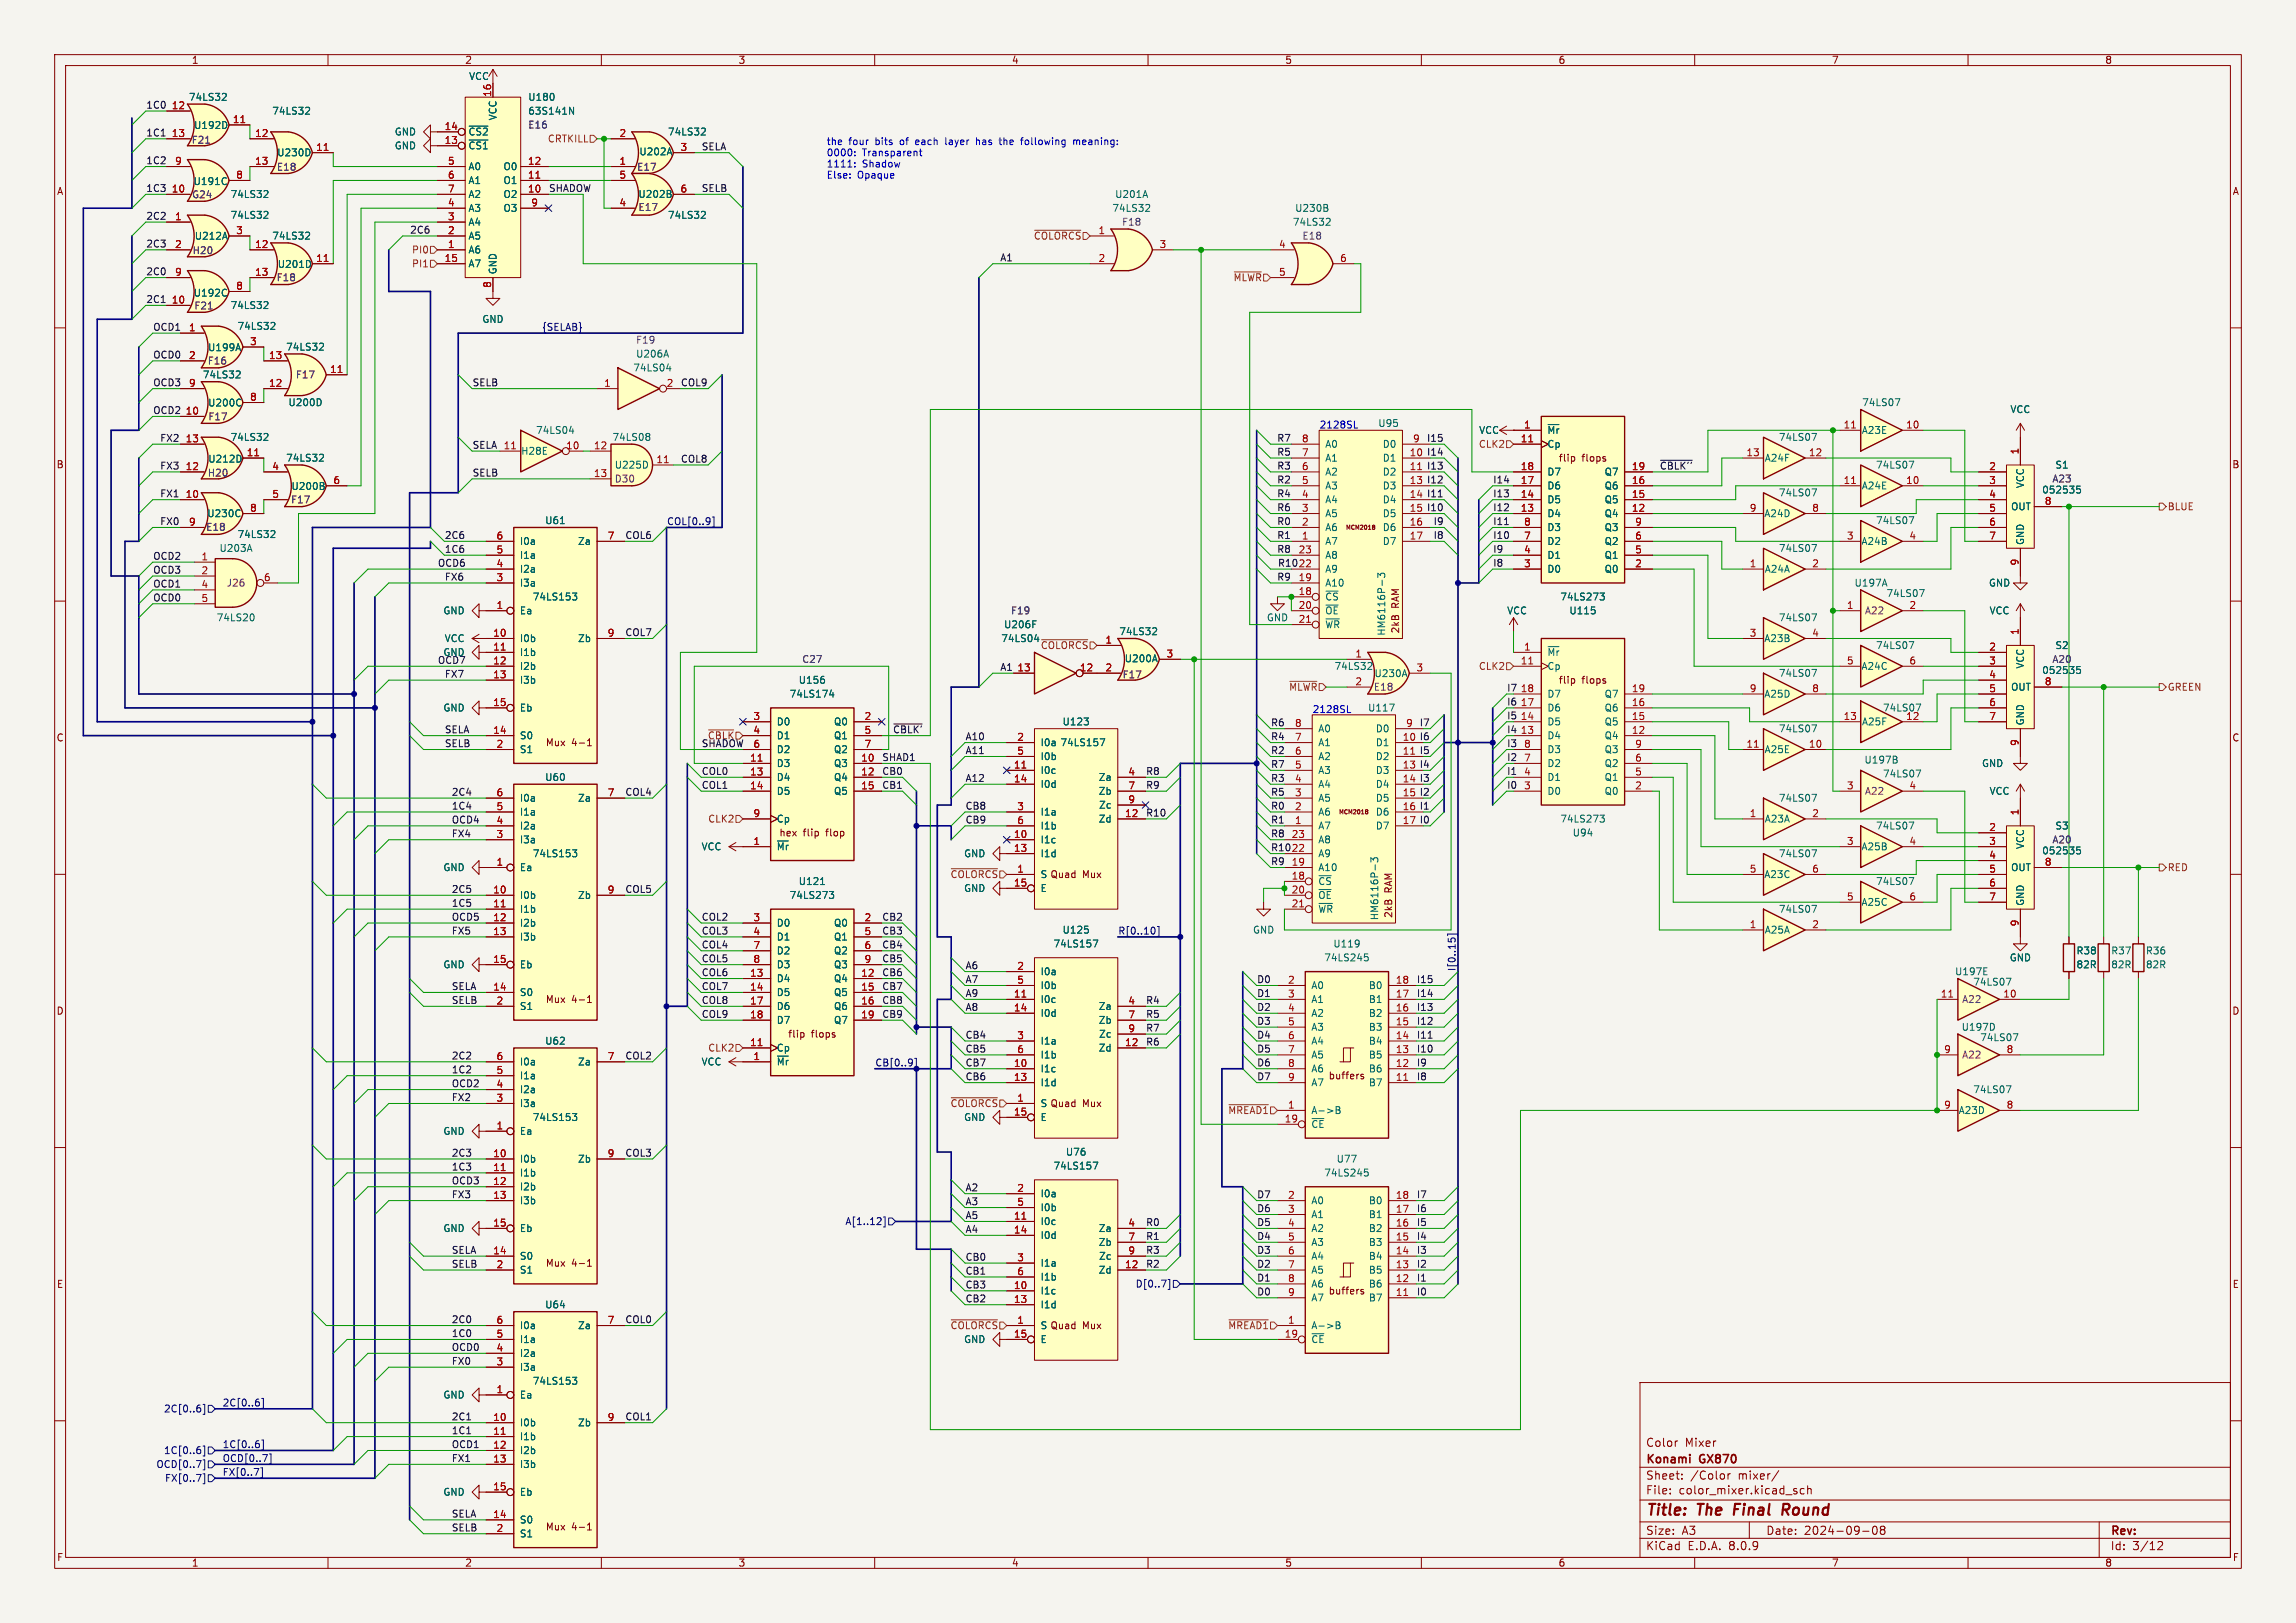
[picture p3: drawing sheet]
<svg xmlns="http://www.w3.org/2000/svg" width="420mm" height="297mm" viewBox="0 0 420 297" stroke-linecap="round" stroke-linejoin="round" font-family="sans-serif">
<defs><g id="words">
<g font-size="2.8" fill="#840000">
<text x="301" y="277.9">Title:</text>
<text x="310.6" y="277.9">The</text>
<text x="318" y="277.9">Final</text>
<text x="327.7" y="277.9">Round</text>
</g>
<g font-size="2.1" fill="#840000">
<text x="301" y="268.2">Konami</text>
<text x="301" y="265">Color</text>
<text x="308.2" y="265">Mixer</text>
<text x="311" y="268.2">GX870</text>
<text x="301" y="273.7">File:</text>
<text x="301" y="271">Sheet:</text>
<text x="307.1" y="273.7">color_mixer.kicad_sch</text>
<text x="309.2" y="271">/Color</text>
<text x="318" y="271">mixer/</text>
<text x="301" y="281.1">Size:</text>
<text x="307.6" y="281.1">A3</text>
<text x="323" y="281.1">Date:</text>
<text x="330" y="281.1">2024-09-08</text>
<text x="386" y="281.3">Rev:</text>
<text x="301" y="283.9">KiCad</text>
<text x="308.7" y="283.9">E.D.A.</text>
<text x="316.3" y="283.9">8.0.9</text>
<text x="386" y="283.9">Id:</text>
<text x="390.1" y="283.9">3/12</text>
</g>
<g font-size="1.8" fill="#840000">
<text x="35" y="11.9">1</text>
<text x="85" y="11.9">2</text>
<text x="135" y="11.9">3</text>
<text x="185" y="11.9">4</text>
<text x="235" y="11.9">5</text>
<text x="285" y="11.9">6</text>
<text x="335" y="11.9">7</text>
<text x="385" y="11.9">8</text>
<text x="10.3" y="35.9">A</text>
<text x="408.3" y="35.9">A</text>
<text x="10.3" y="85.9">B</text>
<text x="285" y="84.7">flip</text>
<text x="289.4" y="84.7">flops</text>
<text x="408.2" y="85.9">B</text>
<text x="256.1" y="111.3" transform="rotate(-90 256.1 111.3)">RAM</text>
<text x="256.1" y="116" transform="rotate(-90 256.1 116)">2kB</text>
<text x="285" y="125.3">flip</text>
<text x="289.4" y="125.3">flops</text>
<text x="10.3" y="135.9">C</text>
<text x="99.7" y="136.8">Mux</text>
<text x="104.6" y="136.8">4-1</text>
<text x="408.2" y="135.9">C</text>
<text x="146.9" y="153.3">flip</text>
<text x="151.3" y="153.3">flop</text>
<text x="190.2" y="160.9">S Quad</text>
<text x="198" y="160.9">Mux</text>
<text x="254.9" y="163.4" transform="rotate(-90 254.9 163.4)">RAM</text>
<text x="254.9" y="168.1" transform="rotate(-90 254.9 168.1)">2kB</text>
<text x="10.3" y="185.9">D</text>
<text x="99.7" y="183.8">Mux</text>
<text x="104.6" y="183.8">4-1</text>
<text x="408.2" y="185.9">D</text>
<text x="144.1" y="190.1">flip</text>
<text x="148.4" y="190.1">flops</text>
<text x="242.9" y="197.7">buffers</text>
<text x="190.2" y="202.8">S Quad</text>
<text x="198" y="202.8">Mux</text>
<text x="99.7" y="232">Mux</text>
<text x="104.6" y="232">4-1</text>
<text x="10.3" y="235.9">E</text>
<text x="242.9" y="237.1">buffers</text>
<text x="408.3" y="235.9">E</text>
<text x="190.2" y="243.4">S Quad</text>
<text x="198" y="243.4">Mux</text>
<text x="99.7" y="280.3">Mux</text>
<text x="104.6" y="280.3">4-1</text>
<text x="10.3" y="285.9">F</text>
<text x="35" y="286.9">1</text>
<text x="85" y="286.9">2</text>
<text x="135" y="286.9">3</text>
<text x="185" y="286.9">4</text>
<text x="235" y="286.9">5</text>
<text x="285" y="286.9">6</text>
<text x="335" y="286.9">7</text>
<text x="385" y="286.9">8</text>
<text x="408.3" y="285.9">F</text>
</g>
<g font-size="1.8" fill="#006464">
<text x="85.7" y="14.8">VCC</text>
<text x="34.5" y="18.6">74LS32</text>
<text x="35.4" y="23.8">U192D</text>
<text x="49.7" y="21.2">74LS32</text>
<text x="91" y="22.1" transform="rotate(-90 91 22.1)">VCC</text>
<text x="96.5" y="21.2">63S141N</text>
<text x="96.5" y="18.6">U180</text>
<text x="50.6" y="28.8">U230D</text>
<text x="72.1" y="27.5">GND</text>
<text x="72.1" y="25">GND</text>
<text x="85.6" y="27.5">~{CS1}</text>
<text x="85.6" y="25">~{CS2}</text>
<text x="116.9" y="28.6">U202A</text>
<text x="122.1" y="25">74LS32</text>
<text x="35.3" y="34.1">U191C</text>
<text x="85.6" y="31.3">A0</text>
<text x="85.6" y="33.9">A1</text>
<text x="92" y="33.9">O1</text>
<text x="92" y="31.3">O0</text>
<text x="42.1" y="36.4">74LS32</text>
<text x="42.1" y="40.2">74LS32</text>
<text x="85.6" y="41.5">A4</text>
<text x="85.6" y="39">A3</text>
<text x="85.6" y="36.4">A2</text>
<text x="92" y="36.4">O2</text>
<text x="92" y="39">O3</text>
<text x="116.7" y="36.4">U202B</text>
<text x="122.1" y="40.2">74LS32</text>
<text x="203.4" y="39">74LS32</text>
<text x="203.9" y="36.4">U201A</text>
<text x="236.4" y="41.5">74LS32</text>
<text x="236.8" y="39">U230B</text>
<text x="35.5" y="44.1">U212A</text>
<text x="49.7" y="44">74LS32</text>
<text x="85.6" y="46.6">A6</text>
<text x="85.6" y="44">A5</text>
<text x="50.7" y="49.2">U201D</text>
<text x="85.6" y="49.1">A7</text>
<text x="91" y="50.3" transform="rotate(-90 91 50.3)">GND</text>
<text x="35.3" y="54.5">U192C</text>
<text x="42.1" y="56.7">74LS32</text>
<text x="88.1" y="59.3">GND</text>
<text x="38" y="64.5">U199A</text>
<text x="43.4" y="60.6">74LS32</text>
<text x="52.2" y="64.4">74LS32</text>
<text x="116.3" y="65.6">U206A</text>
<text x="37" y="69.4">74LS32</text>
<text x="115.7" y="68.2">74LS04</text>
<text x="38" y="74.6">U200C</text>
<text x="52.7" y="74.5">U200D</text>
<text x="340.5" y="74.5">74LS07</text>
<text x="367.7" y="75.8">VCC</text>
<text x="42.1" y="80.9">74LS32</text>
<text x="95.2" y="83.4">H28E</text>
<text x="98" y="79.6">74LS04</text>
<text x="111.9" y="80.9">74LS08</text>
<text x="242.3" y="82.1">A0</text>
<text x="252" y="78.3">U95</text>
<text x="252.8" y="82.1">D0</text>
<text x="270.5" y="79.6">VCC</text>
<text x="283" y="79.6">~{Mr}</text>
<text x="283" y="82.1">Cp</text>
<text x="325.3" y="80.9">74LS07</text>
<text x="340.5" y="79.6">A23E</text>
<text x="38" y="84.9">U212D</text>
<text x="52.2" y="84.7">74LS32</text>
<text x="53.2" y="89.9">U200B</text>
<text x="112.4" y="86">U225D</text>
<text x="242.3" y="89.8">A3</text>
<text x="242.3" y="87.2">A2</text>
<text x="242.3" y="84.7">A1</text>
<text x="252.8" y="84.7">D1</text>
<text x="252.8" y="87.2">D2</text>
<text x="252.8" y="89.8">D3</text>
<text x="283" y="89.8">D6</text>
<text x="283" y="87.2">D7</text>
<text x="293.4" y="89.8">Q6</text>
<text x="293.4" y="87.2">Q7</text>
<text x="322.7" y="84.7">A24F</text>
<text x="340.5" y="89.8">A24E</text>
<text x="343.1" y="86">74LS07</text>
<text x="370.4" y="89.4" transform="rotate(-90 370.4 89.4)">VCC</text>
<text x="375.9" y="86">S1</text>
<text x="37.8" y="94.8">U230C</text>
<text x="242.3" y="94.8">A5</text>
<text x="242.3" y="92.3">A4</text>
<text x="252.8" y="92.3">D4</text>
<text x="252.8" y="94.8">D5</text>
<text x="283" y="94.8">D4</text>
<text x="283" y="92.3">D5</text>
<text x="293.4" y="94.8">Q4</text>
<text x="293.4" y="92.3">Q5</text>
<text x="322.6" y="94.8">A24D</text>
<text x="325.3" y="91">74LS07</text>
<text x="367.8" y="93.6">OUT</text>
<text x="373.5" y="90.5">052535</text>
<text x="40.1" y="101.2">U203A</text>
<text x="43.4" y="98.7">74LS32</text>
<text x="95" y="99.9">I0a</text>
<text x="99.6" y="96.1">U61</text>
<text x="105.6" y="99.9">Za</text>
<text x="242.3" y="99.9">A7</text>
<text x="242.3" y="97.4">A6</text>
<text x="252.8" y="97.4">D6</text>
<text x="252.8" y="99.9">D7</text>
<text x="283" y="99.9">D2</text>
<text x="283" y="97.4">D3</text>
<text x="293.4" y="99.9">Q2</text>
<text x="293.4" y="97.4">Q3</text>
<text x="325.3" y="101.2">74LS07</text>
<text x="340.4" y="99.9">A24B</text>
<text x="343.1" y="96.1">74LS07</text>
<text x="370.4" y="99.8" transform="rotate(-90 370.4 99.8)">GND</text>
<text x="95" y="107.5">I3a</text>
<text x="95" y="105">I2a</text>
<text x="95" y="102.5">I1a</text>
<text x="242.3" y="107.5">A10</text>
<text x="242.3" y="105">A9</text>
<text x="242.3" y="102.5">A8</text>
<text x="283" y="105">D0</text>
<text x="283" y="102.5">D1</text>
<text x="293.4" y="105">Q0</text>
<text x="293.4" y="102.5">Q1</text>
<text x="322.7" y="105">A24A</text>
<text x="339.1" y="107.5">U197A</text>
<text x="363.7" y="107.5">GND</text>
<text x="39.5" y="113.9">74LS20</text>
<text x="81" y="112.6">GND</text>
<text x="95" y="112.6">Ea</text>
<text x="97.4" y="110.1">74LS153</text>
<text x="231.6" y="113.9">GND</text>
<text x="242.3" y="110.1">~{CS}</text>
<text x="242.3" y="112.6">~{OE}</text>
<text x="275.6" y="112.6">VCC</text>
<text x="285.3" y="110.1">74LS273</text>
<text x="287" y="112.6">U115</text>
<text x="325.3" y="113.9">74LS07</text>
<text x="345" y="109.4">74LS07</text>
<text x="363.8" y="112.6">VCC</text>
<text x="81.2" y="117.7">VCC</text>
<text x="95" y="117.7">I0b</text>
<text x="105.6" y="117.7">Zb</text>
<text x="183.1" y="117.7">74LS04</text>
<text x="183.6" y="115.2">U206F</text>
<text x="204.6" y="116.4">74LS32</text>
<text x="242.3" y="115.2">~{WR}</text>
<text x="253.6" y="116.4" transform="rotate(-90 253.6 116.4)">HM6116P-3</text>
<text x="322.6" y="117.7">A23B</text>
<text x="343.1" y="119">74LS07</text>
<text x="375.9" y="119">S2</text>
<text x="81" y="120.2">GND</text>
<text x="95" y="120.2">I1b</text>
<text x="95" y="122.8">I2b</text>
<text x="95" y="125.3">I3b</text>
<text x="146" y="125.3">U156</text>
<text x="205.6" y="121.4">U200A</text>
<text x="244" y="122.8">74LS32</text>
<text x="251.3" y="124.1">U230A</text>
<text x="283" y="120.2">~{Mr}</text>
<text x="283" y="122.8">Cp</text>
<text x="325.3" y="124.1">74LS07</text>
<text x="340.4" y="122.8">A24C</text>
<text x="370.4" y="122.4" transform="rotate(-90 370.4 122.4)">VCC</text>
<text x="373.5" y="123.5">052535</text>
<text x="81" y="130.4">GND</text>
<text x="95" y="130.4">Eb</text>
<text x="144.3" y="127.9">74LS174</text>
<text x="250.1" y="130.4">U117</text>
<text x="283" y="130.4">D6</text>
<text x="283" y="127.9">D7</text>
<text x="293.4" y="130.4">Q6</text>
<text x="293.4" y="127.9">Q7</text>
<text x="322.6" y="127.9">A25D</text>
<text x="344.3" y="130.4">74LS07</text>
<text x="348.6" y="131.8">12</text>
<text x="367.8" y="126.6">OUT</text>
<text x="95" y="135.5">S0</text>
<text x="142" y="132.9">D0</text>
<text x="142" y="135.5">D1</text>
<text x="152.5" y="132.9">Q0</text>
<text x="152.5" y="135.5">Q1</text>
<text x="190.2" y="136.8">I0a 74LS157</text>
<text x="194.3" y="132.9">U123</text>
<text x="241" y="136.8">A1</text>
<text x="241" y="134.2">A0</text>
<text x="251.6" y="136.8">D1</text>
<text x="251.6" y="134.2">D0</text>
<text x="283" y="135.5">D4</text>
<text x="283" y="132.9">D5</text>
<text x="293.4" y="135.5">Q4</text>
<text x="293.4" y="132.9">Q5</text>
<text x="325.3" y="134.2">74LS07</text>
<text x="340.5" y="132.9">A25F</text>
<text x="370.4" y="132.8" transform="rotate(-90 370.4 132.8)">GND</text>
<text x="95" y="138">S1</text>
<text x="99.6" y="143.1">U60</text>
<text x="142" y="140.6">D3</text>
<text x="142" y="143.1">D4</text>
<text x="142" y="138">D2</text>
<text x="152.5" y="140.6">Q3</text>
<text x="152.5" y="143.1">Q4</text>
<text x="152.5" y="138">Q2</text>
<text x="190.2" y="141.8">I0c</text>
<text x="190.2" y="139.3">I0b</text>
<text x="200.9" y="143.1">Za</text>
<text x="241" y="141.8">A3</text>
<text x="241" y="139.3">A2</text>
<text x="251.6" y="139.3">D2</text>
<text x="251.6" y="141.8">D3</text>
<text x="283" y="143.1">D1</text>
<text x="283" y="140.6">D2</text>
<text x="283" y="138">D3</text>
<text x="293.4" y="143.1">Q1</text>
<text x="293.4" y="140.6">Q2</text>
<text x="293.4" y="138">Q3</text>
<text x="322.7" y="138">A25E</text>
<text x="341" y="139.9">U197B</text>
<text x="344.3" y="142.5">74LS07</text>
<text x="362.5" y="140.6">GND</text>
<text x="95" y="149.5">I1a</text>
<text x="95" y="146.9">I0a</text>
<text x="105.6" y="146.9">Za</text>
<text x="142" y="145.6">D5</text>
<text x="152.5" y="145.6">Q5</text>
<text x="190.2" y="144.4">I0d</text>
<text x="190.2" y="149.5">I1a</text>
<text x="200.9" y="145.6">Zb</text>
<text x="201" y="148.2">Zc</text>
<text x="241" y="149.5">A6</text>
<text x="241" y="146.9">A5</text>
<text x="241" y="144.4">A4</text>
<text x="251.6" y="144.4">D4</text>
<text x="251.6" y="146.9">D5</text>
<text x="251.6" y="149.5">D6</text>
<text x="283" y="145.6">D0</text>
<text x="293.4" y="145.6">Q0</text>
<text x="325.3" y="146.9">74LS07</text>
<text x="363.8" y="145.6">VCC</text>
<text x="95" y="154.5">I3a</text>
<text x="95" y="152">I2a</text>
<text x="128.2" y="155.8">VCC</text>
<text x="142" y="155.8">~{Mr}</text>
<text x="142" y="150.7">Cp</text>
<text x="142.5" y="153.3">hex</text>
<text x="190.2" y="154.5">I1c</text>
<text x="190.2" y="152">I1b</text>
<text x="200.9" y="150.7">Zd</text>
<text x="241" y="152">A7</text>
<text x="241" y="154.5">A8</text>
<text x="251.6" y="152">D7</text>
<text x="285.3" y="150.7">74LS273</text>
<text x="287.6" y="153.3">U94</text>
<text x="322.7" y="150.7">A23A</text>
<text x="340.4" y="155.8">A25B</text>
<text x="343.1" y="152">74LS07</text>
<text x="370.4" y="155.5" transform="rotate(-90 370.4 155.5)">VCC</text>
<text x="375.9" y="152">S3</text>
<text x="81" y="159.6">GND</text>
<text x="95" y="159.6">Ea</text>
<text x="97.4" y="157.1">74LS153</text>
<text x="176.3" y="157.1">GND</text>
<text x="190.2" y="157.1">I1d</text>
<text x="190.2" y="160.9">S</text>
<text x="241" y="159.6">A10</text>
<text x="241" y="157.1">A9</text>
<text x="322.6" y="160.9">A23C</text>
<text x="325.3" y="157.1">74LS07</text>
<text x="367.8" y="159.6">OUT</text>
<text x="373.5" y="156.6">052535</text>
<text x="95" y="164.7">I0b</text>
<text x="95" y="167.2">I1b</text>
<text x="105.6" y="164.7">Zb</text>
<text x="144.3" y="164.7">74LS273</text>
<text x="146" y="162.2">U121</text>
<text x="176.3" y="163.4">GND</text>
<text x="190.2" y="163.4">E</text>
<text x="241" y="162.2">~{CS}</text>
<text x="241" y="164.7">~{OE}</text>
<text x="241" y="167.2">~{WR}</text>
<text x="325.3" y="167.2">74LS07</text>
<text x="340.4" y="166">A25C</text>
<text x="343.1" y="162.2">74LS07</text>
<text x="370.4" y="165.9" transform="rotate(-90 370.4 165.9)">GND</text>
<text x="95" y="169.8">I2b</text>
<text x="95" y="172.3">I3b</text>
<text x="142" y="169.8">D0</text>
<text x="142" y="172.3">D1</text>
<text x="152.5" y="169.8">Q0</text>
<text x="152.5" y="172.3">Q1</text>
<text x="192.6" y="173.6">74LS157</text>
<text x="194.3" y="171">U125</text>
<text x="229.1" y="171">GND</text>
<text x="243.8" y="173.6">U119</text>
<text x="252.3" y="168.5" transform="rotate(-90 252.3 168.5)">HM6116P-3</text>
<text x="322.7" y="171">A25A</text>
<text x="81" y="177.4">GND</text>
<text x="95" y="177.4">Eb</text>
<text x="142" y="179.9">D4</text>
<text x="142" y="174.9">D2</text>
<text x="142" y="177.4">D3</text>
<text x="152.5" y="179.9">Q4</text>
<text x="152.5" y="174.9">Q2</text>
<text x="152.5" y="177.4">Q3</text>
<text x="190.2" y="178.7">I0a</text>
<text x="242.1" y="176.1">74LS245</text>
<text x="357.5" y="178.7">U197E</text>
<text x="367.5" y="176.1">GND</text>
<text x="379.7" y="174.9">R38</text>
<text x="379.7" y="177.4">82R</text>
<text x="386.1" y="174.9">R37</text>
<text x="386.1" y="177.4">82R</text>
<text x="392.4" y="174.9">R36</text>
<text x="392.4" y="177.4">82R</text>
<text x="95" y="182.5">S0</text>
<text x="95" y="185">S1</text>
<text x="142" y="182.5">D5</text>
<text x="142" y="185">D6</text>
<text x="152.5" y="182.5">Q5</text>
<text x="152.5" y="185">Q6</text>
<text x="190.2" y="183.7">I0c</text>
<text x="190.2" y="181.2">I0b</text>
<text x="200.9" y="185">Za</text>
<text x="239.8" y="181.2">A0</text>
<text x="239.8" y="183.7">A1</text>
<text x="250.3" y="183.7">B1</text>
<text x="250.3" y="181.2">B0</text>
<text x="360.9" y="180.6">74LS07</text>
<text x="99.6" y="191.4">U62</text>
<text x="142" y="187.6">D7</text>
<text x="152.5" y="187.6">Q7</text>
<text x="190.2" y="186.3">I0d</text>
<text x="190.2" y="191.4">I1a</text>
<text x="200.9" y="187.6">Zb</text>
<text x="201" y="190.1">Zc</text>
<text x="239.8" y="186.3">A2</text>
<text x="239.8" y="188.8">A3</text>
<text x="239.8" y="191.4">A4</text>
<text x="250.3" y="191.4">B4</text>
<text x="250.3" y="188.8">B3</text>
<text x="250.3" y="186.3">B2</text>
<text x="358.7" y="188.8">U197D</text>
<text x="362.1" y="190.7">74LS07</text>
<text x="95" y="197.7">I1a</text>
<text x="95" y="195.2">I0a</text>
<text x="105.6" y="195.2">Za</text>
<text x="128.2" y="195.2">VCC</text>
<text x="142" y="195.2">~{Mr}</text>
<text x="142" y="192.6">Cp</text>
<text x="190.2" y="196.4">I1c</text>
<text x="190.2" y="193.9">I1b</text>
<text x="200.9" y="192.6">Zd</text>
<text x="239.8" y="193.9">A5</text>
<text x="239.8" y="196.4">A6</text>
<text x="250.3" y="196.4">B6</text>
<text x="250.3" y="193.9">B5</text>
<text x="95" y="202.8">I3a</text>
<text x="95" y="200.3">I2a</text>
<text x="190.2" y="199">I1d</text>
<text x="190.2" y="202.8">S</text>
<text x="239.8" y="199">A7</text>
<text x="250.3" y="199">B7</text>
<text x="360.9" y="200.3">74LS07</text>
<text x="81" y="207.9">GND</text>
<text x="95" y="207.9">Ea</text>
<text x="97.4" y="205.3">74LS153</text>
<text x="176.3" y="205.3">GND</text>
<text x="190.2" y="205.3">E</text>
<text x="239.8" y="204.1">A-&gt;B</text>
<text x="239.8" y="206.6">~{CE}</text>
<text x="358.2" y="204.1">A23D</text>
<text x="95" y="213">I0b</text>
<text x="95" y="215.5">I1b</text>
<text x="105.6" y="213">Zb</text>
<text x="192.6" y="214.2">74LS157</text>
<text x="194.9" y="211.7">U76</text>
<text x="242.1" y="215.5">74LS245</text>
<text x="244.4" y="213">U77</text>
<text x="95" y="218">I2b</text>
<text x="95" y="220.6">I3b</text>
<text x="190.2" y="219.3">I0a</text>
<text x="190.2" y="221.8">I0b</text>
<text x="239.8" y="220.6">A0</text>
<text x="250.3" y="220.6">B0</text>
<text x="81" y="225.7">GND</text>
<text x="95" y="225.7">Eb</text>
<text x="190.2" y="224.4">I0c</text>
<text x="190.2" y="226.9">I0d</text>
<text x="200.9" y="225.7">Za</text>
<text x="239.8" y="223.1">A1</text>
<text x="239.8" y="225.7">A2</text>
<text x="250.3" y="225.7">B2</text>
<text x="250.3" y="223.1">B1</text>
<text x="95" y="230.7">S0</text>
<text x="95" y="233.3">S1</text>
<text x="190.2" y="232">I1a</text>
<text x="200.9" y="233.3">Zd</text>
<text x="200.9" y="228.2">Zb</text>
<text x="201" y="230.7">Zc</text>
<text x="239.8" y="228.2">A3</text>
<text x="239.8" y="230.7">A4</text>
<text x="239.8" y="233.3">A5</text>
<text x="250.3" y="233.3">B5</text>
<text x="250.3" y="230.7">B4</text>
<text x="250.3" y="228.2">B3</text>
<text x="99.6" y="239.6">U64</text>
<text x="190.2" y="237.1">I1c</text>
<text x="190.2" y="239.6">I1d</text>
<text x="190.2" y="234.5">I1b</text>
<text x="239.8" y="235.8">A6</text>
<text x="239.8" y="238.4">A7</text>
<text x="250.3" y="238.4">B7</text>
<text x="250.3" y="235.8">B6</text>
<text x="95" y="246">I1a</text>
<text x="95" y="243.4">I0a</text>
<text x="105.6" y="243.4">Za</text>
<text x="176.3" y="246">GND</text>
<text x="190.2" y="246">E</text>
<text x="190.2" y="243.4">S</text>
<text x="239.8" y="243.4">A-&gt;B</text>
<text x="239.8" y="246">~{CE}</text>
<text x="95" y="251.1">I3a</text>
<text x="95" y="248.5">I2a</text>
<text x="81" y="256.1">GND</text>
<text x="95" y="256.1">Ea</text>
<text x="97.4" y="253.6">74LS153</text>
<text x="95" y="261.2">I0b</text>
<text x="95" y="263.8">I1b</text>
<text x="105.6" y="261.2">Zb</text>
<text x="95" y="266.3">I2b</text>
<text x="95" y="268.8">I3b</text>
<text x="81" y="273.9">GND</text>
<text x="95" y="273.9">Eb</text>
<text x="95" y="279">S0</text>
<text x="95" y="281.5">S1</text>
</g>
<g font-size="1.8" fill="#a90000">
<text x="89.9" y="17.8" transform="rotate(-90 89.9 17.8)">16</text>
<text x="31.3" y="20.1">12</text>
<text x="42.5" y="22.6">11</text>
<text x="81.2" y="23.9">14</text>
<text x="31.3" y="25.1">13</text>
<text x="46.6" y="25.1">12</text>
<text x="57.7" y="27.7">11</text>
<text x="81.2" y="26.4">13</text>
<text x="113.2" y="25.1">2</text>
<text x="124.4" y="27.7">3</text>
<text x="31.3" y="35.3">10</text>
<text x="31.9" y="30.2">9</text>
<text x="43.1" y="32.8">8</text>
<text x="46.6" y="30.2">13</text>
<text x="81.8" y="30.2">5</text>
<text x="81.8" y="32.8">6</text>
<text x="81.8" y="35.3">7</text>
<text x="96.5" y="35.3">10</text>
<text x="96.5" y="32.8">11</text>
<text x="96.5" y="30.2">12</text>
<text x="113.2" y="30.2">1</text>
<text x="113.2" y="32.8">5</text>
<text x="124.4" y="35.3">6</text>
<text x="31.9" y="40.4">1</text>
<text x="81.8" y="40.4">3</text>
<text x="81.8" y="37.8">4</text>
<text x="97.1" y="37.8">9</text>
<text x="113.2" y="37.8">4</text>
<text x="31.9" y="45.5">2</text>
<text x="43.1" y="42.9">3</text>
<text x="46.6" y="45.5">12</text>
<text x="81.8" y="45.5">1</text>
<text x="81.8" y="42.9">2</text>
<text x="200.8" y="42.9">1</text>
<text x="212" y="45.5">3</text>
<text x="233.9" y="45.5">4</text>
<text x="31.9" y="50.5">9</text>
<text x="43.1" y="53.1">8</text>
<text x="46.6" y="50.5">13</text>
<text x="57.7" y="48">11</text>
<text x="81.2" y="48">15</text>
<text x="89.9" y="52.8" transform="rotate(-90 89.9 52.8)">8</text>
<text x="200.8" y="48">2</text>
<text x="233.9" y="50.5">5</text>
<text x="245" y="48">6</text>
<text x="31.3" y="55.6">10</text>
<text x="34.5" y="60.7">1</text>
<text x="34.5" y="65.8">2</text>
<text x="45.6" y="63.2">3</text>
<text x="49.1" y="65.8">13</text>
<text x="34.5" y="70.9">9</text>
<text x="49.1" y="70.9">12</text>
<text x="60.3" y="68.3">11</text>
<text x="110.4" y="70.9">1</text>
<text x="121.8" y="70.9">2</text>
<text x="33.9" y="75.9">10</text>
<text x="45.6" y="73.4">8</text>
<text x="33.9" y="81">13</text>
<text x="45" y="83.6">11</text>
<text x="103.5" y="82.3">10</text>
<text x="108.5" y="82.3">12</text>
<text x="238.1" y="83.6">7</text>
<text x="238.1" y="81">8</text>
<text x="258.4" y="81">9</text>
<text x="278.1" y="81">11</text>
<text x="278.7" y="78.5">1</text>
<text x="319.4" y="83.6">13</text>
<text x="330.8" y="83.6">12</text>
<text x="337.1" y="78.5">11</text>
<text x="348.6" y="78.5">10</text>
<text x="369.3" y="83.3" transform="rotate(-90 369.3 83.3)">1</text>
<text x="33.9" y="86.1">12</text>
<text x="49.7" y="86.1">4</text>
<text x="60.9" y="88.6">6</text>
<text x="108.5" y="87.4">13</text>
<text x="120" y="84.8">11</text>
<text x="238.1" y="88.6">5</text>
<text x="238.1" y="86.1">6</text>
<text x="278.1" y="88.6">17</text>
<text x="278.1" y="86.1">18</text>
<text x="298.4" y="88.6">16</text>
<text x="298.4" y="86.1">19</text>
<text x="337.1" y="88.6">11</text>
<text x="348.6" y="88.6">10</text>
<text x="363.8" y="86.1">2</text>
<text x="363.8" y="88.6">3</text>
<text x="33.9" y="91.2">10</text>
<text x="45.6" y="93.7">8</text>
<text x="49.7" y="91.2">5</text>
<text x="238.1" y="93.7">3</text>
<text x="238.1" y="91.2">4</text>
<text x="278.1" y="93.7">13</text>
<text x="278.1" y="91.2">14</text>
<text x="298.4" y="93.7">12</text>
<text x="298.4" y="91.2">15</text>
<text x="320" y="93.7">9</text>
<text x="331.4" y="93.7">8</text>
<text x="363.8" y="91.2">4</text>
<text x="363.8" y="93.7">5</text>
<text x="373.9" y="92.5">8</text>
<text x="34.5" y="96.3">9</text>
<text x="90.7" y="101.3">5</text>
<text x="90.7" y="98.8">6</text>
<text x="111.1" y="98.8">7</text>
<text x="237.4" y="101.3">23</text>
<text x="238.1" y="98.8">1</text>
<text x="238.1" y="96.3">2</text>
<text x="257.8" y="96.3">16</text>
<text x="257.8" y="98.8">17</text>
<text x="278.7" y="101.3">4</text>
<text x="278.7" y="98.8">7</text>
<text x="278.7" y="96.3">8</text>
<text x="299" y="101.3">5</text>
<text x="299" y="98.8">6</text>
<text x="299" y="96.3">9</text>
<text x="337.7" y="98.8">3</text>
<text x="349.2" y="98.8">4</text>
<text x="363.8" y="96.3">6</text>
<text x="363.8" y="98.8">7</text>
<text x="36.8" y="102.6">1</text>
<text x="36.8" y="105.2">2</text>
<text x="36.8" y="107.7">4</text>
<text x="48.2" y="106.4">6</text>
<text x="90.7" y="106.4">3</text>
<text x="90.7" y="103.9">4</text>
<text x="237.4" y="106.4">19</text>
<text x="278.7" y="103.9">3</text>
<text x="299" y="103.9">2</text>
<text x="320" y="103.9">1</text>
<text x="331.4" y="103.9">2</text>
<text x="369.3" y="103.6" transform="rotate(-90 369.3 103.6)">9</text>
<text x="36.8" y="110.2">5</text>
<text x="90.7" y="111.5">1</text>
<text x="237.4" y="109">18</text>
<text x="237.4" y="111.5">20</text>
<text x="337.7" y="111.5">1</text>
<text x="349.2" y="111.5">2</text>
<text x="90.1" y="116.6">10</text>
<text x="90.1" y="119.1">11</text>
<text x="111.1" y="116.6">9</text>
<text x="202.1" y="117.9">1</text>
<text x="237.4" y="114">21</text>
<text x="278.7" y="119.1">1</text>
<text x="320" y="116.6">3</text>
<text x="331.4" y="116.6">4</text>
<text x="363.8" y="119.1">2</text>
<text x="369.3" y="116.3" transform="rotate(-90 369.3 116.3)">1</text>
<text x="90.1" y="121.7">12</text>
<text x="90.1" y="124.2">13</text>
<text x="186" y="122.9">13</text>
<text x="197.4" y="122.9">12</text>
<text x="202.1" y="122.9">2</text>
<text x="213.3" y="120.4">3</text>
<text x="247.8" y="120.4">1</text>
<text x="247.8" y="125.5">2</text>
<text x="259" y="122.9">3</text>
<text x="278.1" y="121.7">11</text>
<text x="337.7" y="121.7">5</text>
<text x="349.2" y="121.7">6</text>
<text x="363.8" y="121.7">3</text>
<text x="363.8" y="124.2">4</text>
<text x="373.9" y="125.5">8</text>
<text x="90.1" y="129.3">15</text>
<text x="137.7" y="131.8">3</text>
<text x="158" y="131.8">2</text>
<text x="278.1" y="131.8">14</text>
<text x="278.1" y="129.3">17</text>
<text x="278.1" y="126.7">18</text>
<text x="298.4" y="131.8">15</text>
<text x="298.4" y="129.3">16</text>
<text x="298.4" y="126.7">19</text>
<text x="320" y="126.7">9</text>
<text x="331.4" y="126.7">8</text>
<text x="337.1" y="131.8">13</text>
<text x="363.8" y="126.7">5</text>
<text x="363.8" y="129.3">6</text>
<text x="363.8" y="131.8">7</text>
<text x="90.1" y="134.4">14</text>
<text x="90.7" y="136.9">2</text>
<text x="137.7" y="134.4">4</text>
<text x="137.7" y="136.9">6</text>
<text x="158" y="134.4">5</text>
<text x="158" y="136.9">7</text>
<text x="186" y="135.6">2</text>
<text x="236.8" y="135.6">7</text>
<text x="236.8" y="133.1">8</text>
<text x="257.1" y="133.1">9</text>
<text x="278.1" y="134.4">13</text>
<text x="278.7" y="136.9">8</text>
<text x="298.4" y="134.4">12</text>
<text x="299" y="136.9">9</text>
<text x="319.4" y="136.9">11</text>
<text x="330.8" y="136.9">10</text>
<text x="369.3" y="136.6" transform="rotate(-90 369.3 136.6)">9</text>
<text x="137.1" y="139.4">11</text>
<text x="137.1" y="142">13</text>
<text x="157.4" y="139.4">10</text>
<text x="157.4" y="142">12</text>
<text x="185.4" y="140.7">11</text>
<text x="185.4" y="143.3">14</text>
<text x="186" y="138.2">5</text>
<text x="206.3" y="142">4</text>
<text x="236.8" y="143.3">4</text>
<text x="236.8" y="140.7">5</text>
<text x="236.8" y="138.2">6</text>
<text x="278.7" y="142">4</text>
<text x="278.7" y="139.4">7</text>
<text x="299" y="142">5</text>
<text x="299" y="139.4">6</text>
<text x="90.7" y="148.3">5</text>
<text x="90.7" y="145.8">6</text>
<text x="111.1" y="145.8">7</text>
<text x="137.1" y="144.5">14</text>
<text x="137.7" y="149.6">9</text>
<text x="157.4" y="144.5">15</text>
<text x="186" y="148.3">3</text>
<text x="205.7" y="149.6">12</text>
<text x="206.3" y="144.5">7</text>
<text x="206.3" y="147.1">9</text>
<text x="236.8" y="148.3">2</text>
<text x="236.8" y="145.8">3</text>
<text x="278.7" y="144.5">3</text>
<text x="299" y="144.5">2</text>
<text x="320" y="149.6">1</text>
<text x="331.4" y="149.6">2</text>
<text x="337.7" y="144.5">3</text>
<text x="349.2" y="144.5">4</text>
<text x="369.3" y="149.3" transform="rotate(-90 369.3 149.3)">1</text>
<text x="90.7" y="153.4">3</text>
<text x="90.7" y="150.9">4</text>
<text x="137.7" y="154.7">1</text>
<text x="185.4" y="153.4">10</text>
<text x="185.4" y="156">13</text>
<text x="186" y="150.9">6</text>
<text x="236.2" y="153.4">23</text>
<text x="236.8" y="150.9">1</text>
<text x="337.7" y="154.7">3</text>
<text x="349.2" y="154.7">4</text>
<text x="363.8" y="152.1">2</text>
<text x="363.8" y="154.7">3</text>
<text x="90.7" y="158.5">1</text>
<text x="186" y="159.8">1</text>
<text x="236.2" y="161">18</text>
<text x="236.2" y="158.5">19</text>
<text x="320" y="159.8">5</text>
<text x="331.4" y="159.8">6</text>
<text x="363.8" y="157.2">4</text>
<text x="363.8" y="159.8">5</text>
<text x="373.9" y="158.5">8</text>
<text x="90.1" y="163.6">10</text>
<text x="90.1" y="166.1">11</text>
<text x="111.1" y="163.6">9</text>
<text x="185.4" y="162.3">15</text>
<text x="236.2" y="163.6">20</text>
<text x="236.2" y="166.1">21</text>
<text x="337.7" y="164.8">5</text>
<text x="349.2" y="164.8">6</text>
<text x="363.8" y="162.3">6</text>
<text x="363.8" y="164.8">7</text>
<text x="90.1" y="168.7">12</text>
<text x="90.1" y="171.2">13</text>
<text x="137.7" y="168.7">3</text>
<text x="137.7" y="171.2">4</text>
<text x="137.7" y="173.7">7</text>
<text x="158" y="168.7">2</text>
<text x="158" y="171.2">5</text>
<text x="158" y="173.7">6</text>
<text x="320" y="169.9">1</text>
<text x="331.4" y="169.9">2</text>
<text x="369.3" y="169.6" transform="rotate(-90 369.3 169.6)">9</text>
<text x="90.1" y="176.3">15</text>
<text x="137.1" y="178.8">13</text>
<text x="137.7" y="176.3">8</text>
<text x="157.4" y="178.8">12</text>
<text x="158" y="176.3">9</text>
<text x="186" y="177.5">2</text>
<text x="90.1" y="181.4">14</text>
<text x="90.7" y="183.9">2</text>
<text x="137.1" y="181.4">14</text>
<text x="137.1" y="183.9">17</text>
<text x="157.4" y="181.4">15</text>
<text x="157.4" y="183.9">16</text>
<text x="185.4" y="182.6">11</text>
<text x="185.4" y="185.2">14</text>
<text x="186" y="180.1">5</text>
<text x="206.3" y="183.9">4</text>
<text x="235.5" y="180.1">2</text>
<text x="235.5" y="182.6">3</text>
<text x="235.5" y="185.2">4</text>
<text x="255.2" y="185.2">16</text>
<text x="255.2" y="182.6">17</text>
<text x="255.2" y="180.1">18</text>
<text x="354.9" y="182.6">11</text>
<text x="366.4" y="182.6">10</text>
<text x="137.1" y="191.5">11</text>
<text x="137.1" y="186.4">18</text>
<text x="157.4" y="186.4">19</text>
<text x="186" y="190.2">3</text>
<text x="205.7" y="191.5">12</text>
<text x="206.3" y="186.4">7</text>
<text x="206.3" y="189">9</text>
<text x="235.5" y="187.7">5</text>
<text x="235.5" y="190.2">6</text>
<text x="255.2" y="190.2">14</text>
<text x="255.2" y="187.7">15</text>
<text x="90.7" y="196.6">5</text>
<text x="90.7" y="194.1">6</text>
<text x="111.1" y="194.1">7</text>
<text x="137.7" y="194.1">1</text>
<text x="185.4" y="195.3">10</text>
<text x="185.4" y="197.9">13</text>
<text x="186" y="192.8">6</text>
<text x="235.5" y="192.8">7</text>
<text x="235.5" y="195.3">8</text>
<text x="235.5" y="197.9">9</text>
<text x="255.2" y="197.9">11</text>
<text x="255.2" y="195.3">12</text>
<text x="255.2" y="192.8">13</text>
<text x="355.5" y="192.8">9</text>
<text x="367" y="192.8">8</text>
<text x="90.7" y="201.7">3</text>
<text x="90.7" y="199.1">4</text>
<text x="186" y="201.7">1</text>
<text x="235.5" y="202.9">1</text>
<text x="355.5" y="202.9">9</text>
<text x="367" y="202.9">8</text>
<text x="90.7" y="206.8">1</text>
<text x="185.4" y="204.2">15</text>
<text x="234.9" y="205.5">19</text>
<text x="90.1" y="211.8">10</text>
<text x="90.1" y="214.4">11</text>
<text x="111.1" y="211.8">9</text>
<text x="90.1" y="216.9">12</text>
<text x="90.1" y="219.5">13</text>
<text x="186" y="218.2">2</text>
<text x="186" y="220.7">5</text>
<text x="235.5" y="219.5">2</text>
<text x="235.5" y="222">3</text>
<text x="255.2" y="222">17</text>
<text x="255.2" y="219.5">18</text>
<text x="90.1" y="224.5">15</text>
<text x="185.4" y="223.3">11</text>
<text x="185.4" y="225.8">14</text>
<text x="206.3" y="224.5">4</text>
<text x="206.3" y="227.1">7</text>
<text x="235.5" y="224.5">4</text>
<text x="235.5" y="227.1">5</text>
<text x="255.2" y="227.1">15</text>
<text x="255.2" y="224.5">16</text>
<text x="90.1" y="229.6">14</text>
<text x="90.7" y="232.2">2</text>
<text x="186" y="230.9">3</text>
<text x="186" y="233.4">6</text>
<text x="205.7" y="232.2">12</text>
<text x="206.3" y="229.6">9</text>
<text x="235.5" y="229.6">6</text>
<text x="235.5" y="232.2">7</text>
<text x="255.2" y="232.2">13</text>
<text x="255.2" y="229.6">14</text>
<text x="185.4" y="236">10</text>
<text x="185.4" y="238.5">13</text>
<text x="235.5" y="234.7">8</text>
<text x="235.5" y="237.2">9</text>
<text x="255.2" y="237.2">11</text>
<text x="255.2" y="234.7">12</text>
<text x="90.7" y="244.9">5</text>
<text x="90.7" y="242.3">6</text>
<text x="111.1" y="242.3">7</text>
<text x="185.4" y="244.9">15</text>
<text x="186" y="242.3">1</text>
<text x="234.9" y="244.9">19</text>
<text x="235.5" y="242.3">1</text>
<text x="90.7" y="249.9">3</text>
<text x="90.7" y="247.4">4</text>
<text x="90.7" y="255">1</text>
<text x="90.1" y="260.1">10</text>
<text x="90.1" y="262.6">11</text>
<text x="111.1" y="260.1">9</text>
<text x="90.1" y="265.2">12</text>
<text x="90.1" y="267.7">13</text>
<text x="90.1" y="272.8">15</text>
<text x="90.1" y="277.9">14</text>
<text x="90.7" y="280.4">2</text>
</g>
<g font-size="1.8" fill="#0f0f0f">
<text x="26.7" y="20">1C0</text>
<text x="26.7" y="25.1">1C1</text>
<text x="128.3" y="27.6">SELA</text>
<text x="26.7" y="35.2">1C3</text>
<text x="26.7" y="30.1">1C2</text>
<text x="100.3" y="35.2">SHADOW</text>
<text x="128.3" y="35.2">SELB</text>
<text x="26.7" y="40.3">2C2</text>
<text x="26.7" y="45.4">2C3</text>
<text x="74.9" y="42.8">2C6</text>
<text x="182.9" y="47.9">A1</text>
<text x="26.7" y="50.5">2C0</text>
<text x="26.7" y="55.5">2C1</text>
<text x="27.9" y="65.7">OCD0</text>
<text x="27.9" y="60.6">OCD1</text>
<text x="27.9" y="70.8">OCD3</text>
<text x="86.4" y="70.8">SELB</text>
<text x="124.5" y="70.8">COL9</text>
<text x="27.9" y="75.9">OCD2</text>
<text x="29.2" y="80.9">FX2</text>
<text x="86.4" y="82.2">SELA 11</text>
<text x="233.5" y="83.5">R5</text>
<text x="233.5" y="80.9">R7</text>
<text x="257.8" y="83.6">10 I14</text>
<text x="260.9" y="80.9">I15</text>
<text x="29.2" y="86">FX3</text>
<text x="86.4" y="87.3">SELB</text>
<text x="124.5" y="84.7">COL8</text>
<text x="233.5" y="86">R3</text>
<text x="233.5" y="88.6">R2</text>
<text x="257.8" y="86.1">11 I13</text>
<text x="257.8" y="88.6">13 I12</text>
<text x="273" y="88.6">I14</text>
<text x="303.5" y="86">~{CBLK''}</text>
<text x="29.2" y="91.1">FX1</text>
<text x="233.5" y="91.1">R4</text>
<text x="233.5" y="93.6">R6</text>
<text x="257.8" y="91.2">14 I11</text>
<text x="257.8" y="93.7">15 I10</text>
<text x="273" y="93.6">I12</text>
<text x="273" y="91.1">I13</text>
<text x="29.2" y="96.2">FX0</text>
<text x="81.3" y="101.3">1C6</text>
<text x="81.3" y="98.7">2C6</text>
<text x="114.3" y="98.7">COL6</text>
<text x="233.5" y="96.2">R0</text>
<text x="233.5" y="98.7">R1</text>
<text x="233.5" y="101.3">R8</text>
<text x="262.1" y="96.2">I9</text>
<text x="262.1" y="98.7">I8</text>
<text x="273" y="96.2">I11</text>
<text x="273" y="98.7">I10</text>
<text x="273" y="101.3">I9</text>
<text x="27.9" y="107.6">OCD1</text>
<text x="27.9" y="102.5">OCD2</text>
<text x="27.9" y="105.1">OCD3</text>
<text x="80" y="103.8">OCD6</text>
<text x="81.3" y="106.3">FX6</text>
<text x="233.5" y="106.3">R9</text>
<text x="233.7" y="103.8">R10</text>
<text x="237.4" y="103.9">22</text>
<text x="273" y="103.8">I8</text>
<text x="27.9" y="110.1">OCD0</text>
<text x="114.3" y="116.5">COL7</text>
<text x="80" y="121.6">OCD7</text>
<text x="81.3" y="124.1">FX7</text>
<text x="182.9" y="122.8">A1</text>
<text x="81.3" y="136.8">SELB</text>
<text x="81.3" y="134.3">SELA</text>
<text x="128.3" y="136.8">SHADOW</text>
<text x="163.3" y="134.3">~{CBLK'}</text>
<text x="176.5" y="135.5">A10</text>
<text x="128.3" y="141.9">COL0</text>
<text x="161.3" y="139.4">SHAD1</text>
<text x="161.3" y="141.9">CB0</text>
<text x="176.5" y="143.2">A12</text>
<text x="176.5" y="138.1">A11</text>
<text x="209.5" y="141.9">R8</text>
<text x="82.5" y="145.7">2C4</text>
<text x="82.5" y="148.2">1C4</text>
<text x="114.3" y="145.7">COL4</text>
<text x="128.3" y="144.4">COL1</text>
<text x="161.3" y="144.4">CB1</text>
<text x="176.5" y="148.2">CB8</text>
<text x="209.5" y="149.5">R10</text>
<text x="209.5" y="144.4">R9</text>
<text x="256.5" y="145.8">15 I2</text>
<text x="256.5" y="148.3">16 I1</text>
<text x="82.5" y="153.3">FX4</text>
<text x="82.5" y="150.8">OCD4</text>
<text x="176.5" y="150.8">CB9</text>
<text x="232.4" y="150.8">R1</text>
<text x="236.2" y="156">22</text>
<text x="82.5" y="163.5">2C5</text>
<text x="82.5" y="166">1C5</text>
<text x="114.3" y="163.5">COL5</text>
<text x="82.5" y="168.6">OCD5</text>
<text x="82.5" y="171.1">FX5</text>
<text x="128.3" y="171.1">COL3</text>
<text x="128.3" y="173.6">COL4</text>
<text x="128.3" y="168.6">COL2</text>
<text x="161.3" y="171.1">CB3</text>
<text x="161.3" y="168.6">CB2</text>
<text x="161.3" y="173.6">CB4</text>
<text x="128.3" y="178.7">COL6</text>
<text x="128.3" y="176.2">COL5</text>
<text x="161.3" y="178.7">CB6</text>
<text x="161.3" y="176.2">CB5</text>
<text x="176.5" y="177.5">A6</text>
<text x="176.5" y="180">A7</text>
<text x="229.9" y="180">D0</text>
<text x="259.1" y="180">I15</text>
<text x="82.5" y="181.3">SELA</text>
<text x="82.5" y="183.8">SELB</text>
<text x="128.3" y="181.3">COL7</text>
<text x="128.3" y="183.8">COL8</text>
<text x="161.3" y="183.8">CB8</text>
<text x="161.3" y="181.3">CB7</text>
<text x="176.5" y="182.5">A9</text>
<text x="176.5" y="185.1">A8</text>
<text x="209.5" y="183.8">R4</text>
<text x="229.9" y="185.1">D2</text>
<text x="229.9" y="182.5">D1</text>
<text x="259.1" y="182.5">I14</text>
<text x="259.1" y="185.1">I13</text>
<text x="128.3" y="186.3">COL9</text>
<text x="161.3" y="186.3">CB9</text>
<text x="176.5" y="190.2">CB4</text>
<text x="209.5" y="188.9">R7</text>
<text x="209.5" y="191.4">R6</text>
<text x="209.5" y="186.3">R5</text>
<text x="229.9" y="190.2">D4</text>
<text x="229.9" y="187.6">D3</text>
<text x="259.1" y="187.6">I12</text>
<text x="259.1" y="190.2">I11</text>
<text x="82.5" y="194">2C2</text>
<text x="82.5" y="196.5">1C2</text>
<text x="114.3" y="194">COL2</text>
<text x="176.5" y="195.2">CB7</text>
<text x="176.5" y="197.8">CB6</text>
<text x="176.5" y="192.7">CB5</text>
<text x="229.9" y="192.7">D5</text>
<text x="229.9" y="195.2">D6</text>
<text x="229.9" y="197.8">D7</text>
<text x="259.1" y="197.8">I8</text>
<text x="259.1" y="195.2">I9</text>
<text x="259.1" y="192.7">I10</text>
<text x="82.5" y="201.6">FX2</text>
<text x="82.5" y="199">OCD2</text>
<text x="82.5" y="211.7">2C3</text>
<text x="82.5" y="214.3">1C3</text>
<text x="114.3" y="211.7">COL3</text>
<text x="82.5" y="219.4">FX3</text>
<text x="82.5" y="216.8">OCD3</text>
<text x="176.5" y="220.6">A3</text>
<text x="176.5" y="218.1">A2</text>
<text x="229.9" y="219.4">D7</text>
<text x="229.9" y="221.9">D6</text>
<text x="259.1" y="221.9">I6</text>
<text x="259.1" y="219.4">I7</text>
<text x="176.5" y="223.2">A5</text>
<text x="176.5" y="225.7">A4</text>
<text x="209.5" y="224.4">R0</text>
<text x="209.5" y="227">R1</text>
<text x="229.9" y="224.4">D5</text>
<text x="229.9" y="227">D4</text>
<text x="259.1" y="227">I4</text>
<text x="259.1" y="224.4">I5</text>
<text x="82.5" y="232.1">SELB</text>
<text x="82.5" y="229.5">SELA</text>
<text x="176.5" y="233.3">CB1</text>
<text x="176.5" y="230.8">CB0</text>
<text x="209.5" y="229.5">R3</text>
<text x="209.5" y="232.1">R2</text>
<text x="229.9" y="229.5">D3</text>
<text x="229.9" y="232.1">D2</text>
<text x="259.1" y="232.1">I2</text>
<text x="259.1" y="229.5">I3</text>
<text x="176.5" y="235.9">CB3</text>
<text x="176.5" y="238.4">CB2</text>
<text x="229.9" y="237.1">D0</text>
<text x="229.9" y="234.6">D1</text>
<text x="259.1" y="237.1">I0</text>
<text x="259.1" y="234.6">I1</text>
<text x="82.5" y="244.8">1C0</text>
<text x="82.5" y="242.2">2C0</text>
<text x="114.3" y="242.2">COL0</text>
<text x="82.5" y="249.8">FX0</text>
<text x="82.5" y="247.3">OCD0</text>
<text x="82.5" y="260">2C1</text>
<text x="82.5" y="262.5">1C1</text>
<text x="114.3" y="260">COL1</text>
<text x="82.5" y="265.1">OCD1</text>
<text x="82.5" y="267.6">FX1</text>
<text x="82.5" y="280.3">SELB</text>
<text x="82.5" y="277.8">SELA</text>
</g>
<g font-size="1.8" fill="#840084">
<text x="96.5" y="23.7">E16</text>
<text x="35" y="26.5">F21</text>
<text x="50.5" y="31.4">E18</text>
<text x="116.4" y="31.4">E17</text>
<text x="35" y="36.5">G24</text>
<text x="116.7" y="38.8">E17</text>
<text x="205.2" y="41.5">F18</text>
<text x="35.1" y="46.7">H20</text>
<text x="238.1" y="44">E18</text>
<text x="50.5" y="51.7">F18</text>
<text x="35.5" y="56.8">F21</text>
<text x="116.3" y="63.1">F19</text>
<text x="37.9" y="66.9">F16</text>
<text x="54" y="69.4">F17</text>
<text x="38" y="77.1">F17</text>
<text x="37.9" y="87.4">H20</text>
<text x="112.4" y="88.5">D30</text>
<text x="375.3" y="88.5">A23</text>
<text x="53.1" y="92.3">F17</text>
<text x="37.6" y="97.3">E18</text>
<text x="41.4" y="107.5">J26</text>
<text x="184.8" y="112.6">F19</text>
<text x="341" y="112.6">A22</text>
<text x="146.6" y="121.5">C27</text>
<text x="205.3" y="124.3">F17</text>
<text x="375.3" y="121.5">A20</text>
<text x="251.2" y="126.6">E18</text>
<text x="341" y="145.6">A22</text>
<text x="375.3" y="154.5">A20</text>
<text x="358.8" y="183.7">A22</text>
<text x="358.8" y="193.9">A22</text>
</g>
<g font-size="1.8" fill="#725600">
<text x="100.1" y="26.3">CRTKILL</text>
<text x="75.3" y="46.6">PI0</text>
<text x="189" y="44">~{COLORCS}</text>
<text x="75.3" y="49.1">PI1</text>
<text x="225.5" y="51.7">~{MLWR}</text>
<text x="270.4" y="82.1">CLK2</text>
<text x="396.4" y="93.6">BLUE</text>
<text x="190.3" y="119">~{COLORCS}</text>
<text x="270.4" y="122.8">CLK2</text>
<text x="235.7" y="126.6">~{MLWR}</text>
<text x="396.4" y="126.6">GREEN</text>
<text x="129.4" y="135.5">~{CBLK}</text>
<text x="129.4" y="150.7">CLK2</text>
<text x="173.8" y="160.9">~{COLORCS}</text>
<text x="396.4" y="159.6">RED</text>
<text x="129.4" y="192.6">CLK2</text>
<text x="173.8" y="202.8">~{COLORCS}</text>
<text x="224.6" y="204.1">~{MREAD1}</text>
<text x="173.8" y="243.4">~{COLORCS}</text>
<text x="224.6" y="243.4">~{MREAD1}</text>
</g>
<g font-size="1.8" fill="#0000c2">
<text x="151.1" y="26.6">the</text>
<text x="151.1" y="28.7">0000:</text>
<text x="155.3" y="26.6">four</text>
<text x="157.7" y="28.7">Transparent</text>
<text x="160.2" y="26.6">bits</text>
<text x="164.9" y="26.6">of</text>
<text x="168" y="26.6">each</text>
<text x="173.6" y="26.6">layer</text>
<text x="179.4" y="26.6">has</text>
<text x="183.9" y="26.6">the</text>
<text x="188.1" y="26.6">following</text>
<text x="197.8" y="26.6">meaning:</text>
<text x="151.1" y="30.7">1111:</text>
<text x="151.1" y="32.8">Else:</text>
<text x="156.8" y="32.8">Opaque</text>
<text x="157.7" y="30.7">Shadow</text>
<text x="241.3" y="78.5">2128SL</text>
<text x="240" y="130.6">2128SL</text>
</g>
<g font-size="1.8" fill="#000084">
<text x="99.1" y="60.6">{SELAB}</text>
<text x="121.9" y="96.2">COL[0..9]</text>
<text x="204.5" y="171.1">R[0..10]</text>
<text x="266.4" y="177.8" transform="rotate(-90 266.4 177.8)">I[0..15]</text>
<text x="160" y="195.2">CB[0..9]</text>
<text x="154.5" y="224.4">A[1..12]</text>
<text x="207.6" y="235.8">D[0..7]</text>
<text x="40.6" y="257.5">2C[0..6]</text>
<text x="29.9" y="258.7">2C[0..6]</text>
<text x="28.5" y="268.8">OCD[0..7]</text>
<text x="29.9" y="266.3">1C[0..6]</text>
<text x="40.6" y="267.6">OCD[0..7]</text>
<text x="40.6" y="265.1">1C[0..6]</text>
<text x="30.1" y="271.4">FX[0..7]</text>
<text x="40.6" y="270.2">FX[0..7]</text>
</g>
<g font-size="1.8" fill="#009600">
<text x="275.6" y="126.7">I7</text>
<text x="275.6" y="131.7">I5</text>
<text x="275.6" y="129.2">I6</text>
<text x="232.4" y="135.5">R4</text>
<text x="232.4" y="133">R6</text>
<text x="256.5" y="135.6">10 I6</text>
<text x="259.6" y="133">I7</text>
<text x="275.6" y="136.8">I3</text>
<text x="275.6" y="134.3">I4</text>
<text x="232.4" y="138.1">R2</text>
<text x="232.4" y="140.6">R7</text>
<text x="232.4" y="143.2">R3</text>
<text x="256.5" y="138.2">11 I5</text>
<text x="256.5" y="140.7">13 I4</text>
<text x="256.5" y="143.3">14 I3</text>
<text x="275.6" y="139.4">I2</text>
<text x="275.6" y="141.9">I1</text>
<text x="232.4" y="148.2">R0</text>
<text x="232.4" y="145.7">R5</text>
<text x="275.6" y="144.4">I0</text>
<text x="232.4" y="155.9">R10</text>
<text x="232.4" y="153.3">R8</text>
<text x="256.5" y="150.9">17 I0</text>
<text x="232.4" y="158.4">R9</text>
</g>
<g font-size="1.1" fill="#840000">
<text x="246.1" y="97">MCM2018</text>
<text x="244.9" y="149.1">MCM2018</text>
</g>
</g></defs>
<path d="M0 0h420v297h-420z" fill="#f5f4ef" stroke="#f5f4ef" stroke-width=".18"/>
<g fill="none" stroke="#840000" stroke-width=".18">
<path d="M10 10h400v277h-400zM12 12h396v273h-396zM60 10v2M110 10v2M160 10v2M210 10v2M260 10v2M310 10v2M360 10v2M10 60h2M408 60h2M10 110h2"/>
<path d="M408 110h2M10 160h2M408 160h2M10 210h2M408 210h2M300 253h108v32h-108zM10 260h2M300 278.5h108M300 274.5h108M300 268.5h108M305.5 273.2v.2M305.5 272.5v.1"/>
<path d="M306.9 263.7l-.3 .1M307.7 270.5v.2M307.7 269.8v.1M316.1 269.7v1M316.5 269.7l-.3 .1-.1 .2M320 278.5v3M325.4 269.1l-1.3 1.9M328.3 272.9l.4 .1v.2l-.2 .2h-.3M328.3 272.4l.4 .1M330 272.5l-.4-.1-.3 .3v.4l.1 .2h.6M330.7 272.5l.2-.1 .3 .1 .1 .9M330.7 271.9v1.5"/>
<path d="M342.7 279.4l.2-.1a.8 .8 0 0 1 .5 .7 .8 .8 0 0 1-.5 .8l-.2-.2-.2-.4zM344.2 279.9l-.3-.3 .3-.3 .5 .1 .1 .2-.3 .3M344.2 279.9l-.3 .3 .1 .4 .2 .2 .5-.1 .1-.2-.1-.4-.2-.2M344.2 279.9h.3M384 278.5v6.5M408 260h2M60 285v2M110 285v2M160 285v2M210 285v2M260 285v2M300 281.5h108"/>
<path d="M310 285v2M340.7 280.2h1.2M360 285v2M394.7 282.2l.6-.1 .2 .1 .1 .3-.9 1.1h.9"/>
</g>
<path d="M317.4 275.2l-.3 2M326.6 276.3l.5 .9M327 275.2h-.7l-.3 2M327.1 276.2l-1 .1" fill="none" stroke="#840000" stroke-width=".4"/>
<path d="M85.1 17.8h10.1v33h-10.1z" fill="#ffffc2"/>
<g fill="none" stroke="#840000" stroke-width=".18">
<path d="M85.1 17.8h10.1v33h-10.1zM90.2 15.2v2.6M80 35.6h5.1M80 33h5.1M80 30.5h5.1M80 26.7h3.8M80 24.1h3.8M80 38.1h5.1M95.2 35.6h5.1M95.2 33h5.1M95.2 30.5h5.1M95.2 38.1h5.1"/>
<path d="M80 45.7h5.1M80 48.3h5.1M80 43.2h5.1M80 40.6h5.1M90.2 50.8v2.5M276.9 113l-.8 1.3M276.9 113v2.6M276.9 113l.7 1.3M87.6 224.8v-1.3l-1.2 1.3 1.2 1.3v-1.3h1.3"/>
<circle cx="84.5" cy="24.1" r=".63"/>
<circle cx="84.5" cy="26.7" r=".63"/>
</g>
<path d="M98 32.6h.8" fill="none" stroke="#a90000" stroke-width=".18"/>
<path d="M101.3 17.3v.8M104.2 19.6l.7 1.3v-1.3M85.8 25.6h3.5M85.8 23.1h3.5" fill="none" stroke="#006464" stroke-width=".18"/>
<path d="M281.9 76.2h15.3v30.5h-15.3z" fill="#ffffc2"/>
<path d="M281.9 76.2h15.3v30.5h-15.3z" fill="none" stroke="#840000" stroke-width=".25"/>
<g fill="none" stroke="#840000" stroke-width=".18">
<path d="M276.9 78.7h5M276.9 81.3h5M276.9 94h5M276.9 91.4h5M276.9 88.9h5M276.9 86.4h5M276.9 99.1h5M276.9 96.5h5M281.9 80.6l1.3 .7-1.3 .6M287.8 83.6l.2 .2v.4l-.2 .2M293.6 84l.1 .2-.1 .2M293.6 83.6h.1"/>
<path d="M297.2 94h5.1M297.2 91.4h5.1M297.2 88.9h5.1M297.2 86.4h5.1M297.2 99.1h5.1M297.2 96.5h5.1M276.9 104.1h5M276.9 101.6h5M297.2 104.1h5.1M297.2 101.6h5.1M87.6 207v-1.3l-1.2 1.3 1.2 1.3v-1.3h1.3"/>
</g>
<path d="M283.2 77.7h2M291.7 111.7v.5M292.7 108.5h.8l-.5 .5 .4 .1 .1 .5-.3 .2h-.3" fill="none" stroke="#006464" stroke-width=".18"/>
<path d="M279.6 80.9h.8" fill="none" stroke="#a90000" stroke-width=".18"/>
<path d="M281.9 116.8h15.3v30.5h-15.3z" fill="#ffffc2"/>
<path d="M281.9 116.8h15.3v30.5h-15.3z" fill="none" stroke="#840000" stroke-width=".25"/>
<g fill="none" stroke="#840000" stroke-width=".18">
<path d="M276.9 119.4h5M276.9 121.9h5M276.9 134.6h5M276.9 132.1h5M276.9 129.5h5M276.9 127h5M276.9 139.7h5M276.9 137.2h5M281.9 121.3l1.3 .6-1.3 .7M287.8 124.2l.2 .2v.4l-.2 .2M293.6 124.6l.1 .2-.1 .2M293.6 124.2l.1 .1"/>
<path d="M297.2 134.6h5.1M297.2 132.1h5.1M297.2 129.5h5.1M297.2 127h5.1M297.2 139.7h5.1M297.2 137.2h5.1M276.9 144.8h5M276.9 142.2h5M297.2 144.8h5.1M297.2 142.2h5.1M133.3 194.3l1.3 .8M133.3 194.3h2.6"/>
<path d="M134.6 193.5l-1.3 .8"/>
</g>
<path d="M283.2 118.3h2M292.7 149.2h.8l-.5 .5 .4 .1 .1 .4-.3 .2h-.3" fill="none" stroke="#006464" stroke-width=".18"/>
<path d="M279.6 121.5h.8" fill="none" stroke="#a90000" stroke-width=".18"/>
<path d="M36.9 31.7l5 1.3a5.2 5.2 0 0 1-4.4 3.8z" fill="#ffffc2" stroke="#ffffc2" stroke-width=".18"/>
<path d="M34.3 36.8h3.2M34.3 29.2h3.2" fill="none" stroke="#ffffc2" stroke-width=".18"/>
<path d="M34.3 29.2h3.2v7.6h-3.2a6.7 6.7 0 0 0 0-7.6z" fill="#ffffc2"/>
<g fill="#ffffc2" stroke="#ffffc2" stroke-width=".18">
<path d="M37.5 29.2a5.1 5.1 0 0 1 4.4 3.8l-5 1.3z"/>
<path d="M36.9 21.5l5 1.4a5.2 5.2 0 0 1-4.4 3.8z"/>
</g>
<path d="M37.5 29.2h-3.2a6.6 6.6 0 0 1 0 7.6h3.2M37.5 29.2a5.1 5.1 0 0 1 4.4 3.8 5.2 5.2 0 0 1-4.4 3.8" fill="none" stroke="#840000" stroke-width=".25"/>
<path d="M30.5 35.6h4.3M30.5 30.5h4.3M41.9 33h3.8" fill="none" stroke="#840000" stroke-width=".18"/>
<path d="M41.3 32.6h.1M41.4 33.7h-.1M48.5 34.9h.4l.1 .3-.8 .9h.8" fill="none" stroke="#006464" stroke-width=".18"/>
<path d="M34.3 19.1h3.2M34.3 26.7h3.2" fill="none" stroke="#ffffc2" stroke-width=".18"/>
<path d="M34.3 19.1h3.2v7.6h-3.2a6.7 6.7 0 0 0 0-7.6z" fill="#ffffc2"/>
<path d="M37.5 19.1a5.1 5.1 0 0 1 4.4 3.8l-5 1.3z" fill="#ffffc2" stroke="#ffffc2" stroke-width=".18"/>
<path d="M37.5 19.1h-3.2a6.6 6.6 0 0 1 0 7.6h3.2M37.5 19.1a5.1 5.1 0 0 1 4.4 3.8 5.2 5.2 0 0 1-4.4 3.8" fill="none" stroke="#840000" stroke-width=".25"/>
<path d="M30.5 20.3h4.3M30.5 25.4h4.3M41.9 22.9h3.8" fill="none" stroke="#840000" stroke-width=".18"/>
<path d="M44.1 22.4h.7" fill="none" stroke="#a90000" stroke-width=".18"/>
<path d="M40.9 17.1l.4 .1 .1 .3-.8 .9h.8M41.4 22.5v.7" fill="none" stroke="#006464" stroke-width=".18"/>
<path d="M37.6 26.2h.7" fill="none" stroke="#840084" stroke-width=".18"/>
<path d="M322.6 90.2l7.6 3.8-7.6 3.8z" fill="#ffffc2"/>
<path d="M322.6 90.2l7.6 3.8-7.6 3.8z" fill="none" stroke="#840000" stroke-width=".25"/>
<path d="M318.8 94h3.8M330.2 94h3.8" fill="none" stroke="#840000" stroke-width=".18"/>
<path d="M331.4 89.5h.9l-.6 1.2" fill="none" stroke="#006464" stroke-width=".18"/>
<path d="M322.6 80l7.6 3.8-7.6 3.8z" fill="#ffffc2"/>
<path d="M322.6 80l7.6 3.8-7.6 3.8z" fill="none" stroke="#840000" stroke-width=".25"/>
<path d="M318.8 83.8h3.8M330.2 83.8h3.8" fill="none" stroke="#840000" stroke-width=".18"/>
<path d="M331.4 79.3h.9l-.6 1.3" fill="none" stroke="#006464" stroke-width=".18"/>
<path d="M52.1 26.6l5 1.3a5.2 5.2 0 0 1-4.4 3.9z" fill="#ffffc2" stroke="#ffffc2" stroke-width=".18"/>
<path d="M49.5 31.8h3.2M49.5 24.1h3.2" fill="none" stroke="#ffffc2" stroke-width=".18"/>
<path d="M49.5 24.1h3.2v7.7h-3.2a6.7 6.7 0 0 0 0-7.7z" fill="#ffffc2"/>
<path d="M52.7 24.1a5.1 5.1 0 0 1 4.4 3.8l-4.9 1.3z" fill="#ffffc2" stroke="#ffffc2" stroke-width=".18"/>
<path d="M49.5 24.1h3.2a5.1 5.1 0 0 1 4.4 3.8 5.2 5.2 0 0 1-4.4 3.9h-3.2a6.6 6.6 0 0 0 0-7.7z" fill="none" stroke="#840000" stroke-width=".25"/>
<g fill="none" stroke="#840000" stroke-width=".18">
<path d="M90.2 12.7l-.8 1.3M90.2 12.7v2.5M90.2 12.7l.7 1.3M45.7 25.4h4.3M45.7 30.5h4.3M57.1 27.9h3.9M86.4 116.8l1.2 .8M86.4 116.8h2.5M87.6 111.8v-1.3l-1.2 1.3 1.2 1.2v-1.2h1.3M87.6 119.4v-1.3l-1.2 1.3 1.2 1.3v-1.3h1.3M87.6 116.1l-1.2 .7M133.3 154.9l1.3 .8"/>
<path d="M133.3 154.9h2.6M134.6 154.2l-1.3 .7"/>
</g>
<path d="M59.3 27.5h.7" fill="none" stroke="#a90000" stroke-width=".18"/>
<path d="M56.1 19.6l.4 .1 .1 .3-.8 .9h.8M56.6 27.5v.7" fill="none" stroke="#006464" stroke-width=".18"/>
<path d="M340.4 161.3l7.6 3.8-7.6 3.8z" fill="#ffffc2"/>
<path d="M340.4 161.3l7.6 3.8-7.6 3.8z" fill="none" stroke="#840000" stroke-width=".25"/>
<path d="M369.6 138.4v1.3h1.2l-1.2 1.3-1.3-1.3h1.3M336.5 165.1h3.9M348 165.1h3.8" fill="none" stroke="#840000" stroke-width=".18"/>
<path d="M349.2 160.6h.9l-.6 1.3" fill="none" stroke="#006464" stroke-width=".18"/>
<path d="M367 118.1h5.1v15.3h-5.1z" fill="#ffffc2"/>
<path d="M361.9 119.4h5.1M367 118.1h5.1v15.3h-5.1zM369.6 113v5.1M361.9 121.9h5.1M361.9 124.5h5.1M361.9 127h5.1M361.9 129.5h5.1M361.9 132.1h5.1M369.6 133.4v5M372.1 125.7h5.1" fill="none" stroke="#840000" stroke-width=".18"/>
<path d="M380.5 122h-.6v.6l.1-.1h.5l.1 .2-.1 .4-.2 .1-.4-.1" fill="none" stroke="#006464" stroke-width=".18"/>
<path d="M340.4 141l7.6 3.8-7.6 3.8z" fill="#ffffc2"/>
<path d="M340.4 141l7.6 3.8-7.6 3.8z" fill="none" stroke="#840000" stroke-width=".25"/>
<path d="M336.5 144.8h3.9M348 144.8h3.8" fill="none" stroke="#840000" stroke-width=".18"/>
<path d="M346.7 139l.3 .2v.3l-.2 .1M346.9 138.4l.1 .2-.1 .3M350.5 140.9h.8l-.5 1.3" fill="none" stroke="#006464" stroke-width=".18"/>
<path d="M340.4 151.1l7.6 3.8-7.6 3.9z" fill="#ffffc2"/>
<path d="M340.4 151.1l7.6 3.8-7.6 3.9z" fill="none" stroke="#840000" stroke-width=".25"/>
<path d="M336.5 154.9h3.9M348 154.9h3.8" fill="none" stroke="#840000" stroke-width=".18"/>
<path d="M349.2 150.4h.9l-.6 1.3" fill="none" stroke="#006464" stroke-width=".18"/>
<path d="M340.4 128.3l7.6 3.8-7.6 3.8z" fill="#ffffc2"/>
<path d="M340.4 128.3l7.6 3.8-7.6 3.8z" fill="none" stroke="#840000" stroke-width=".25"/>
<path d="M336.5 132.1h3.9M348 132.1h3.8" fill="none" stroke="#840000" stroke-width=".18"/>
<path d="M350.5 128.8h.8l-.5 1.3" fill="none" stroke="#006464" stroke-width=".18"/>
<path d="M118.8 24.1a5.2 5.2 0 0 1 4.4 3.8l-5 1.4z" fill="#ffffc2" stroke="#ffffc2" stroke-width=".18"/>
<path d="M115.6 24.1h3.1M115.6 31.8h3.1" fill="none" stroke="#ffffc2" stroke-width=".18"/>
<path d="M115.6 24.1h3.1v7.7h-3.1a6.6 6.6 0 0 0 0-7.7z" fill="#ffffc2"/>
<path d="M118.2 26.6l5 1.3a5.1 5.1 0 0 1-4.4 3.9z" fill="#ffffc2" stroke="#ffffc2" stroke-width=".18"/>
<path d="M115.6 24.1h3.1a5.2 5.2 0 0 1 4.5 3.8 5.1 5.1 0 0 1-4.4 3.9h-3.2a6.6 6.6 0 0 0 0-7.7z" fill="none" stroke="#840000" stroke-width=".25"/>
<path d="M111.8 30.5h4.3M111.8 25.4h4.3M123.2 27.9h3.8" fill="none" stroke="#840000" stroke-width=".18"/>
<path d="M122.5 27.1l.4 1.2M128.5 23.4l.4 .1 .1 .3-.8 .9h.8" fill="none" stroke="#006464" stroke-width=".18"/>
<path d="M367 151.1h5.1v15.3h-5.1z" fill="#ffffc2"/>
<g fill="none" stroke="#840000" stroke-width=".18">
<path d="M361.9 152.4h5.1M361.9 154.9h5.1M361.9 157.5h5.1M367 151.1h5.1v15.3h-5.1zM369.6 143.5v7.6M369.6 143.5l-.8 1.3M369.6 143.5l.7 1.3M372.1 158.8h5.1M361.9 160h5.1M361.9 162.6h5.1M361.9 165.1h5.1M369.6 166.4v5.1"/>
<path d="M182.9 204.5v-1.3l-1.3 1.3 1.3 1.2v-1.2h1.2"/>
</g>
<path d="M380.5 155h-.6v.6l.1-.1h.5l.1 .2-.1 .4-.2 .2-.4-.2" fill="none" stroke="#006464" stroke-width=".18"/>
<path d="M367 85.1h5.1v15.2h-5.1z" fill="#ffffc2"/>
<g fill="none" stroke="#840000" stroke-width=".18">
<path d="M78.7 26.7v-1.3l-1.2 1.3 1.2 1.2v-1.2h1.3M78.7 24.1v-1.2l-1.2 1.2 1.2 1.3v-1.3h1.3M361.9 86.4h5.1M361.9 88.9h5.1M361.9 91.4h5.1M361.9 94h5.1M361.9 96.5h5.1M361.9 99.1h5.1M367 85.1h5.1v15.2h-5.1zM369.6 80v5.1M372.1 92.7h5.1M369.6 100.3v5.1"/>
<path d="M87.6 129.5v-1.2l-1.2 1.2 1.2 1.3v-1.3h1.3"/>
</g>
<path d="M380.5 89h-.6v.6l.1-.2 .5 .1 .1 .2-.1 .4-.2 .1-.4-.1" fill="none" stroke="#006464" stroke-width=".18"/>
<path d="M39.4 72.3l5 1.4a5.2 5.2 0 0 1-4.4 3.8z" fill="#ffffc2" stroke="#ffffc2" stroke-width=".18"/>
<path d="M36.8 77.5h3.2M36.8 69.9h3.2" fill="none" stroke="#ffffc2" stroke-width=".18"/>
<path d="M36.8 69.9h3.2v7.6h-3.2a6.7 6.7 0 0 0 0-7.6z" fill="#ffffc2"/>
<g fill="#ffffc2" stroke="#ffffc2" stroke-width=".18">
<path d="M40 69.9a5.1 5.1 0 0 1 4.4 3.8l-4.9 1.3z"/>
<path d="M39.4 62.1l5 1.4a5.2 5.2 0 0 1-4.4 3.8z"/>
</g>
<path d="M36.8 69.9h3.2a5.1 5.1 0 0 1 4.4 3.8 5.2 5.2 0 0 1-4.4 3.8h-3.2a6.6 6.6 0 0 0 0-7.6z" fill="none" stroke="#840000" stroke-width=".25"/>
<path d="M33 76.2h4.3M33 71.1h4.3M44.4 73.7h3.9" fill="none" stroke="#840000" stroke-width=".18"/>
<path d="M43.4 67.9l.4 .1 .1 .3-.8 .9h.8M44 73.1l.1 .1M44.1 74.2h-.1" fill="none" stroke="#006464" stroke-width=".18"/>
<path d="M36.8 59.7h3.2M36.8 67.3h3.2" fill="none" stroke="#ffffc2" stroke-width=".18"/>
<path d="M36.8 59.7h3.2v7.6h-3.2a6.7 6.7 0 0 0 0-7.6z" fill="#ffffc2"/>
<g fill="#ffffc2" stroke="#ffffc2" stroke-width=".18">
<path d="M40 59.7a5.1 5.1 0 0 1 4.4 3.8l-4.9 1.3z"/>
<path d="M40 80a5.2 5.2 0 0 1 4.4 3.8l-5 1.4z"/>
</g>
<path d="M36.8 59.7h3.2a5.1 5.1 0 0 1 4.4 3.8 5.2 5.2 0 0 1-4.4 3.8h-3.2a6.6 6.6 0 0 0 0-7.6z" fill="none" stroke="#840000" stroke-width=".25"/>
<path d="M33 61h4.3M33 66h4.3M44.4 63.5h3.9" fill="none" stroke="#840000" stroke-width=".18"/>
<path d="M49.7 59l.5 .1 .1 .3-.8 .9h.8M43.6 62.9l.4 1.3" fill="none" stroke="#006464" stroke-width=".18"/>
<path d="M36.8 80h3.2M36.8 87.6h3.2" fill="none" stroke="#ffffc2" stroke-width=".18"/>
<path d="M36.8 80h3.2v7.6h-3.2a6.6 6.6 0 0 0 0-7.6z" fill="#ffffc2"/>
<path d="M39.5 82.5l4.9 1.3a5.1 5.1 0 0 1-4.4 3.8z" fill="#ffffc2" stroke="#ffffc2" stroke-width=".18"/>
<path d="M36.8 80h3.2a5.2 5.2 0 0 1 4.4 3.8 5.1 5.1 0 0 1-4.4 3.8h-3.2a6.6 6.6 0 0 0 0-7.6z" fill="none" stroke="#840000" stroke-width=".25"/>
<path d="M369.6 77.5l-.8 1.2M369.6 77.5v2.5M369.6 77.5l.7 1.2M33 86.4h4.3M33 81.3h4.3M44.4 83.8h3.9" fill="none" stroke="#840000" stroke-width=".18"/>
<path d="M46.6 83.4h.7" fill="none" stroke="#a90000" stroke-width=".18"/>
<path d="M48.5 79.3l.4 .1 .1 .3-.8 .9h.8M44 83.6v.7" fill="none" stroke="#006464" stroke-width=".18"/>
<path d="M322.6 123.2l7.6 3.8-7.6 3.8z" fill="#ffffc2"/>
<path d="M322.6 123.2l7.6 3.8-7.6 3.8z" fill="none" stroke="#840000" stroke-width=".25"/>
<path d="M318.8 127h3.8M330.2 127h3.8" fill="none" stroke="#840000" stroke-width=".18"/>
<path d="M331.4 122.5h.9l-.6 1.3" fill="none" stroke="#006464" stroke-width=".18"/>
<path d="M322.6 113l7.6 3.8-7.6 3.9z" fill="#ffffc2"/>
<path d="M322.6 113l7.6 3.8-7.6 3.9z" fill="none" stroke="#840000" stroke-width=".25"/>
<path d="M318.8 116.8h3.8M330.2 116.8h3.8" fill="none" stroke="#840000" stroke-width=".18"/>
<path d="M331.4 112.3h.9l-.6 1.3" fill="none" stroke="#006464" stroke-width=".18"/>
<path d="M322.6 100.3l7.6 3.8-7.6 3.9z" fill="#ffffc2"/>
<path d="M322.6 100.3l7.6 3.8-7.6 3.9z" fill="none" stroke="#840000" stroke-width=".25"/>
<path d="M318.8 104.1h3.8M330.2 104.1h3.8" fill="none" stroke="#840000" stroke-width=".18"/>
<path d="M331.4 99.6h.9l-.6 1.3" fill="none" stroke="#006464" stroke-width=".18"/>
<path d="M340.4 95.3l7.6 3.8-7.6 3.8z" fill="#ffffc2"/>
<path d="M340.4 95.3l7.6 3.8-7.6 3.8z" fill="none" stroke="#840000" stroke-width=".25"/>
<path d="M336.5 99.1h3.9M348 99.1h3.8M369.6 105.4v1.3h1.2l-1.2 1.3-1.3-1.3h1.3M369.6 110.5l-.8 1.3M369.6 110.5v2.5M369.6 110.5l.7 1.3M87.6 273v-1.2l-1.2 1.2 1.2 1.3v-1.3h1.3" fill="none" stroke="#840000" stroke-width=".18"/>
<path d="M349.2 94.6h.9l-.6 1.2" fill="none" stroke="#006464" stroke-width=".18"/>
<path d="M141 166.4h15.2v30.5h-15.2z" fill="#ffffc2"/>
<path d="M141 166.4h15.2v30.5h-15.2z" fill="none" stroke="#840000" stroke-width=".25"/>
<g fill="none" stroke="#840000" stroke-width=".18">
<path d="M135.9 179.1h5.1M135.9 168.9h5.1M135.9 171.5h5.1M135.9 174h5.1M135.9 176.5h5.1M156.2 179.1h5.1M156.2 168.9h5.1M156.2 171.5h5.1M156.2 174h5.1M156.2 176.5h5.1M135.9 194.3h5.1M135.9 191.8h5.1"/>
<path d="M135.9 181.6h5.1M135.9 184.2h5.1M135.9 186.7h5.1M141 191.1l1.2 .7-1.2 .6M146.8 189l.3 .2v.4l-.3 .2M152.6 189.4l.2 .2-.2 .2M152.6 189h.1M156.2 181.6h5.1M156.2 184.2h5.1M156.2 186.7h5.1"/>
</g>
<path d="M138.7 191.4h.7" fill="none" stroke="#a90000" stroke-width=".18"/>
<path d="M150.1 161.9h.7M151.7 163.1h.8l-.4 .5 .3 .1 .1 .5-.3 .2h-.3" fill="none" stroke="#006464" stroke-width=".18"/>
<path d="M340.4 108l7.6 3.8-7.6 3.8z" fill="#ffffc2"/>
<path d="M340.4 108l7.6 3.8-7.6 3.8z" fill="none" stroke="#840000" stroke-width=".25"/>
<path d="M336.5 111.8h3.9M348 111.8h3.8" fill="none" stroke="#840000" stroke-width=".18"/>
<path d="M344.7 106l.5 1.3M351.1 107.9h.9l-.6 1.3" fill="none" stroke="#006464" stroke-width=".18"/>
<path d="M340.4 118.1l7.6 3.8-7.6 3.8z" fill="#ffffc2"/>
<path d="M340.4 118.1l7.6 3.8-7.6 3.8z" fill="none" stroke="#840000" stroke-width=".25"/>
<path d="M336.5 121.9h3.9M348 121.9h3.8" fill="none" stroke="#840000" stroke-width=".18"/>
<path d="M349.2 117.4h.9l-.6 1.3" fill="none" stroke="#006464" stroke-width=".18"/>
<path d="M52.1 46.9l5 1.4a5.2 5.2 0 0 1-4.4 3.8z" fill="#ffffc2" stroke="#ffffc2" stroke-width=".18"/>
<path d="M49.5 52.1h3.2M49.5 44.5h3.2" fill="none" stroke="#ffffc2" stroke-width=".18"/>
<path d="M49.5 44.5h3.2v7.6h-3.2a6.7 6.7 0 0 0 0-7.6z" fill="#ffffc2"/>
<path d="M52.7 44.5a5.1 5.1 0 0 1 4.4 3.8l-4.9 1.3z" fill="#ffffc2" stroke="#ffffc2" stroke-width=".18"/>
<path d="M49.5 44.5h3.2a5.1 5.1 0 0 1 4.4 3.8 5.2 5.2 0 0 1-4.4 3.8h-3.2a6.6 6.6 0 0 0 0-7.6z" fill="none" stroke="#840000" stroke-width=".25"/>
<path d="M45.7 45.7h4.3M45.7 50.8h4.3M57.1 48.3h3.9" fill="none" stroke="#840000" stroke-width=".18"/>
<path d="M59.3 47.8h.7" fill="none" stroke="#a90000" stroke-width=".18"/>
<path d="M56.1 42.5l.4 .1 .1 .3-.8 .9h.8M56.7 48v.6" fill="none" stroke="#006464" stroke-width=".18"/>
<path d="M94 191.8h15.2v43.1h-15.2z" fill="#ffffc2"/>
<path d="M94 191.8h15.2v43.1h-15.2z" fill="none" stroke="#840000" stroke-width=".25"/>
<g fill="none" stroke="#840000" stroke-width=".18">
<path d="M88.9 199.4h5.1M88.9 196.9h5.1M88.9 194.3h5.1M109.2 194.3h5.1M88.9 207h3.8M88.9 212.1h5.1M88.9 214.6h5.1M88.9 217.2h5.1M88.9 219.7h5.1M88.9 201.9h5.1M109.2 212.1h5.1M88.9 229.9h5.1"/>
<path d="M88.9 224.8h3.8M88.9 232.4h5.1M107.5 231.7h.7M107.5 230.8l.3-.4v1.3"/>
<circle cx="93.3" cy="207" r=".63"/>
<circle cx="93.3" cy="224.8" r=".63"/>
</g>
<path d="M91.7 214.2h.7" fill="none" stroke="#a90000" stroke-width=".18"/>
<path d="M104.7 203.8h.8l-.4 .5 .3 .1 .1 .4-.2 .2h-.4" fill="none" stroke="#006464" stroke-width=".18"/>
<path d="M36.9 41.8l5 1.4a5.2 5.2 0 0 1-4.4 3.8z" fill="#ffffc2" stroke="#ffffc2" stroke-width=".18"/>
<path d="M34.3 39.4h3.2M34.3 47h3.2" fill="none" stroke="#ffffc2" stroke-width=".18"/>
<path d="M34.3 39.4h3.2v7.6h-3.2a6.7 6.7 0 0 0 0-7.6z" fill="#ffffc2"/>
<g fill="#ffffc2" stroke="#ffffc2" stroke-width=".18">
<path d="M37.5 39.4a5.1 5.1 0 0 1 4.4 3.8l-5 1.3z"/>
<path d="M36.9 52l5 1.3a5.2 5.2 0 0 1-4.4 3.9z"/>
</g>
<path d="M37.5 39.4h-3.2a6.6 6.6 0 0 1 0 7.6h3.2M37.5 39.4a5.1 5.1 0 0 1 4.4 3.8 5.2 5.2 0 0 1-4.4 3.8" fill="none" stroke="#840000" stroke-width=".25"/>
<path d="M30.5 40.6h4.3M30.5 45.7h4.3M41.9 43.2h3.8" fill="none" stroke="#840000" stroke-width=".18"/>
<path d="M48.5 38.7h.4l.1 .3-.8 .9h.8M41.1 42.5l.5 1.3" fill="none" stroke="#006464" stroke-width=".18"/>
<path d="M34.3 57.2h3.2M34.3 49.5h3.2" fill="none" stroke="#ffffc2" stroke-width=".18"/>
<path d="M34.3 49.5h3.2v7.7h-3.2a6.7 6.7 0 0 0 0-7.7z" fill="#ffffc2"/>
<path d="M37.5 49.5a5.1 5.1 0 0 1 4.4 3.8l-5 1.3z" fill="#ffffc2" stroke="#ffffc2" stroke-width=".18"/>
<path d="M37.5 49.5h-3.2a6.6 6.6 0 0 1 0 7.7h3.2M37.5 49.5a5.1 5.1 0 0 1 4.4 3.8 5.2 5.2 0 0 1-4.4 3.9" fill="none" stroke="#840000" stroke-width=".25"/>
<path d="M30.5 55.9h4.3M30.5 50.8h4.3M41.9 53.3h3.8" fill="none" stroke="#840000" stroke-width=".18"/>
<path d="M41.4 53h.1M41.4 54.1h.1M48.5 55.2l.4 .1 .1 .3-.8 .9h.8" fill="none" stroke="#006464" stroke-width=".18"/>
<path d="M38.1 56.6h.7" fill="none" stroke="#840084" stroke-width=".18"/>
<path d="M340.4 74.9l7.6 3.8-7.6 3.9z" fill="#ffffc2"/>
<path d="M340.4 74.9l7.6 3.8-7.6 3.9z" fill="none" stroke="#840000" stroke-width=".25"/>
<path d="M336.5 78.7h3.9M348 78.7h3.8" fill="none" stroke="#840000" stroke-width=".18"/>
<path d="M338.7 78.3h.7" fill="none" stroke="#a90000" stroke-width=".18"/>
<path d="M346.7 73h.8l-.5 1.2" fill="none" stroke="#006464" stroke-width=".18"/>
<path d="M340.4 85.1l7.6 3.8-7.6 3.8z" fill="#ffffc2"/>
<path d="M340.4 85.1l7.6 3.8-7.6 3.8z" fill="none" stroke="#840000" stroke-width=".25"/>
<path d="M336.5 88.9h3.9M348 88.9h3.8" fill="none" stroke="#840000" stroke-width=".18"/>
<path d="M338.7 88.5h.7" fill="none" stroke="#a90000" stroke-width=".18"/>
<path d="M349.2 84.4h.9l-.6 1.3" fill="none" stroke="#006464" stroke-width=".18"/>
<path d="M54.7 87.5l5 1.4a5.2 5.2 0 0 1-4.4 3.8z" fill="#ffffc2" stroke="#ffffc2" stroke-width=".18"/>
<path d="M52.1 92.7h3.1M52.1 85.1h3.1" fill="none" stroke="#ffffc2" stroke-width=".18"/>
<path d="M52.1 85.1h3.1v7.6h-3.1a6.7 6.7 0 0 0 0-7.6z" fill="#ffffc2"/>
<g fill="#ffffc2" stroke="#ffffc2" stroke-width=".18">
<path d="M55.3 85.1a5.1 5.1 0 0 1 4.4 3.8l-5 1.3z"/>
<path d="M55.3 64.8a5.2 5.2 0 0 1 4.4 3.8l-5 1.3z"/>
</g>
<path d="M55.2 85.1h-3.1a6.6 6.6 0 0 1 0 7.6h3.1M55.3 85.1a5.1 5.1 0 0 1 4.4 3.8 5.2 5.2 0 0 1-4.4 3.8" fill="none" stroke="#840000" stroke-width=".25"/>
<path d="M48.3 86.4h4.3M48.3 91.4h4.3M59.7 88.9h3.8" fill="none" stroke="#840000" stroke-width=".18"/>
<path d="M58.6 83.1l.5 .1 .1 .3-.8 .9h.8M59 88.9l.3 .2-.1 .3-.1 .2M59.1 88.4l.1 .1-.1 .3" fill="none" stroke="#006464" stroke-width=".18"/>
<path d="M52.1 64.8h3.1M52.1 72.4h3.1" fill="none" stroke="#ffffc2" stroke-width=".18"/>
<path d="M52.1 64.8h3.1v7.6h-3.1a6.6 6.6 0 0 0 0-7.6z" fill="#ffffc2"/>
<g fill="#ffffc2" stroke="#ffffc2" stroke-width=".18">
<path d="M54.7 67.3l5 1.3a5.1 5.1 0 0 1-4.4 3.8z"/>
<path d="M207.1 119.3l5 1.3a5.2 5.2 0 0 1-4.4 3.9z"/>
</g>
<path d="M55.2 64.8h-3.1a6.6 6.6 0 0 1 0 7.6h3.1M55.3 64.8a5.2 5.2 0 0 1 4.4 3.8 5.1 5.1 0 0 1-4.4 3.8M390.1 172.7h2.1v5.1h-2.1z" fill="none" stroke="#840000" stroke-width=".25"/>
<path d="M48.3 71.1h4.3M48.3 66h4.3M59.7 68.6h3.8M87.6 176.5v-1.2l-1.2 1.2 1.2 1.3v-1.3h1.3M231.1 165.1v1.3h1.3l-1.3 1.2-1.2-1.2h1.2M391.2 171.5v1.2M391.2 177.8v1.3" fill="none" stroke="#840000" stroke-width=".18"/>
<path d="M61.8 68.2h.8" fill="none" stroke="#a90000" stroke-width=".18"/>
<path d="M58.6 62.8l.5 .1 .1 .3-.8 .9h.8M58.7 73.3v.6" fill="none" stroke="#006464" stroke-width=".18"/>
<path d="M204.5 116.8h3.1M204.5 124.5h3.1" fill="none" stroke="#ffffc2" stroke-width=".18"/>
<path d="M204.5 116.8h3.1v7.7h-3.1a6.7 6.7 0 0 0 0-7.7z" fill="#ffffc2"/>
<path d="M207.7 116.8a5.1 5.1 0 0 1 4.4 3.9l-5 1.2z" fill="#ffffc2" stroke="#ffffc2" stroke-width=".18"/>
<path d="M204.5 116.8h3.1a5.1 5.1 0 0 1 4.5 3.9 5.2 5.2 0 0 1-4.4 3.8h-3.2a6.6 6.6 0 0 0 0-7.7z" fill="none" stroke="#840000" stroke-width=".25"/>
<path d="M200.7 118.1h4.3M200.7 123.2h4.3M212.1 120.7h3.8M182.9 245.1v-1.3l-1.3 1.3 1.3 1.3v-1.3h1.2" fill="none" stroke="#840000" stroke-width=".18"/>
<path d="M211 114.9h.5l.1 .3-.8 .9h.8M211.2 119.8l.5 1.3" fill="none" stroke="#006464" stroke-width=".18"/>
<path d="M189.2 215.9h15.3v33h-15.3z" fill="#ffffc2"/>
<g fill="none" stroke="#840000" stroke-width=".18">
<path d="M184.1 218.4h5.1M189.2 215.9h15.3v33h-15.3zM184.1 236.2h5.1M184.1 223.5h5.1M184.1 238.8h5.1M184.1 226.1h5.1M184.1 231.1h5.1M184.1 221h5.1M184.1 233.7h5.1M204.5 232.4h5M204.5 224.8h5M204.5 227.3h5"/>
<path d="M204.5 229.9h5M184.1 242.6h5.1M184.1 245.1h3.9"/>
<circle cx="188.6" cy="245.1" r=".63"/>
</g>
<path d="M186.9 223.1h.8" fill="none" stroke="#a90000" stroke-width=".18"/>
<path d="M200 212.7h.8l-.5 1.2" fill="none" stroke="#006464" stroke-width=".18"/>
<path d="M113 67.3l7.6 3.8-7.6 3.8z" fill="#ffffc2"/>
<path d="M113 67.3l7.6 3.8-7.6 3.8z" fill="none" stroke="#840000" stroke-width=".25"/>
<g fill="none" stroke="#840000" stroke-width=".18">
<path d="M109.2 71.1h3.8M121.9 71.1h2.6"/>
<circle cx="121.3" cy="71.1" r=".63"/>
</g>
<path d="M121.9 64.1l.4 1.2M122 67.5h.7M122.6 67v.9" fill="none" stroke="#006464" stroke-width=".18"/>
<path d="M322.6 166.4l7.6 3.8-7.6 3.8z" fill="#ffffc2"/>
<path d="M322.6 166.4l7.6 3.8-7.6 3.8z" fill="none" stroke="#840000" stroke-width=".25"/>
<path d="M318.8 170.2h3.8M330.2 170.2h3.8" fill="none" stroke="#840000" stroke-width=".18"/>
<path d="M331.4 165.7h.9l-.6 1.2" fill="none" stroke="#006464" stroke-width=".18"/>
<path d="M238.8 217.2h15.2v30.4h-15.2z" fill="#ffffc2"/>
<g fill="none" stroke="#840000" stroke-width=".18">
<path d="M233.7 219.7h5.1M254 219.7h5.1M233.7 237.5h5.1M233.7 234.9h5.1M233.7 232.4h5.1M233.7 229.9h5.1M233.7 227.3h5.1M233.7 224.8h5.1M233.7 222.2h5.1M247 231.1h-1.3v2.6M247.6 231.1h-.6v2.6h-1.9M249.4 236h-.3l-.2 .1 .1 .2 .4 .1v.3h-.5"/>
<path d="M254 237.5h5.1M254 234.9h5.1M254 232.4h5.1M254 229.9h5.1M254 227.3h5.1M254 224.8h5.1M254 222.2h5.1M233.7 242.6h5.1M233.7 245.1h3.8"/>
<circle cx="238.1" cy="245.1" r=".63"/>
</g>
<path d="M238.8 217.2h15.2v30.4h-15.2z" fill="none" stroke="#840000" stroke-width=".25"/>
<path d="M249.6 213.9h.6M249.7 214.4h.3l.3 .3-.1 .4-.5 .1M244.4 241.9h.4l.3 .2-.3 .4 .3 .1v.3l-.2 .2h-.5zM244.4 242.5h.4" fill="none" stroke="#006464" stroke-width=".18"/>
<path d="M256.8 237.1h.7" fill="none" stroke="#a90000" stroke-width=".18"/>
<path d="M358.1 199.4l7.7 3.8-7.7 3.8z" fill="#ffffc2"/>
<path d="M358.1 199.4l7.7 3.8-7.7 3.8z" fill="none" stroke="#840000" stroke-width=".25"/>
<path d="M354.3 203.2h3.8M365.8 203.2h3.8" fill="none" stroke="#840000" stroke-width=".18"/>
<path d="M367 198.7h.8l-.5 1.3" fill="none" stroke="#006464" stroke-width=".18"/>
<path d="M189.2 133.4h15.3v33h-15.3z" fill="#ffffc2"/>
<g fill="none" stroke="#840000" stroke-width=".18">
<path d="M184.1 135.9h5.1M184.1 138.4h5.1M189.2 133.4h15.3v33h-15.3zM184.1 153.7h5.1M184.1 141h5.1M184.1 156.2h5.1M184.1 143.5h5.1M184.1 148.6h5.1M184.1 151.1h5.1M204.5 149.9h5M204.5 142.2h5M204.5 144.8h5"/>
<path d="M204.5 147.3h5M184.1 160h5.1M184.1 162.6h3.9"/>
<circle cx="188.6" cy="162.6" r=".63"/>
</g>
<path d="M186.9 140.6h.8" fill="none" stroke="#a90000" stroke-width=".18"/>
<path d="M198.3 131.4h.8l-.4 .5M199 132v.5M201.2 135.2h.9l-.6 1.3" fill="none" stroke="#006464" stroke-width=".18"/>
<path d="M189.2 119.4l7.6 3.8-7.6 3.8z" fill="#ffffc2"/>
<path d="M189.2 119.4l7.6 3.8-7.6 3.8zM383.8 172.7h2v5.1h-2z" fill="none" stroke="#840000" stroke-width=".25"/>
<g fill="none" stroke="#840000" stroke-width=".18">
<path d="M185.4 123.2h3.8M198.1 123.2h2.6M384.8 171.5v1.2M384.8 177.8v1.3"/>
<circle cx="197.5" cy="123.2" r=".63"/>
</g>
<path d="M188.9 113.6h.6M189.3 117h.7M189.9 116.6v.8" fill="none" stroke="#006464" stroke-width=".18"/>
<path d="M358.1 179.1l7.7 3.8-7.7 3.8z" fill="#ffffc2"/>
<path d="M358.1 179.1l7.7 3.8-7.7 3.8z" fill="none" stroke="#840000" stroke-width=".25"/>
<path d="M354.3 182.9h3.8M365.8 182.9h3.8" fill="none" stroke="#840000" stroke-width=".18"/>
<path d="M356.5 182.5h.7" fill="none" stroke="#a90000" stroke-width=".18"/>
<path d="M362.9 178.4h.6M362.9 177.1h.6M367 179h.8l-.5 1.3" fill="none" stroke="#006464" stroke-width=".18"/>
<path d="M358.1 189.2l7.7 3.8-7.7 3.9z" fill="#ffffc2"/>
<path d="M358.1 189.2l7.7 3.8-7.7 3.9z" fill="none" stroke="#840000" stroke-width=".25"/>
<path d="M354.3 193h3.8M365.8 193h3.8" fill="none" stroke="#840000" stroke-width=".18"/>
<path d="M364.8 187.6v.6M368.3 189.2h.8l-.5 1.2" fill="none" stroke="#006464" stroke-width=".18"/>
<path d="M40 90.2a5.2 5.2 0 0 1 4.4 3.8l-5 1.3z" fill="#ffffc2" stroke="#ffffc2" stroke-width=".18"/>
<path d="M36.8 90.2h3.2M36.8 97.8h3.2" fill="none" stroke="#ffffc2" stroke-width=".18"/>
<path d="M36.8 90.2h3.2v7.6h-3.2a6.6 6.6 0 0 0 0-7.6z" fill="#ffffc2"/>
<path d="M39.5 92.7l4.9 1.3a5.1 5.1 0 0 1-4.4 3.8z" fill="#ffffc2" stroke="#ffffc2" stroke-width=".18"/>
<path d="M36.8 90.2h3.2a5.2 5.2 0 0 1 4.4 3.8 5.1 5.1 0 0 1-4.4 3.8h-3.2a6.6 6.6 0 0 0 0-7.6z" fill="none" stroke="#840000" stroke-width=".25"/>
<path d="M33 91.4h4.3M33 96.5h4.3M44.4 94h3.9" fill="none" stroke="#840000" stroke-width=".18"/>
<path d="M43.8 93.3l.1 .1M43.9 94.4l-.1 .1M49.7 97.1l.5 .1 .1 .3-.8 .9h.8" fill="none" stroke="#006464" stroke-width=".18"/>
<path d="M322.6 156.2l7.6 3.8-7.6 3.8z" fill="#ffffc2"/>
<path d="M322.6 156.2l7.6 3.8-7.6 3.8z" fill="none" stroke="#840000" stroke-width=".25"/>
<path d="M318.8 160h3.8M330.2 160h3.8" fill="none" stroke="#840000" stroke-width=".18"/>
<path d="M331.4 155.5h.9l-.6 1.3" fill="none" stroke="#006464" stroke-width=".18"/>
<path d="M322.6 133.4l7.6 3.8-7.6 3.8z" fill="#ffffc2"/>
<path d="M322.6 133.4l7.6 3.8-7.6 3.8z" fill="none" stroke="#840000" stroke-width=".25"/>
<path d="M318.8 137.2h3.8M330.2 137.2h3.8" fill="none" stroke="#840000" stroke-width=".18"/>
<path d="M320.9 136.7h.7" fill="none" stroke="#a90000" stroke-width=".18"/>
<path d="M331.4 132.7h.9l-.6 1.2" fill="none" stroke="#006464" stroke-width=".18"/>
<path d="M322.6 146.1l7.6 3.8-7.6 3.8z" fill="#ffffc2"/>
<path d="M322.6 146.1l7.6 3.8-7.6 3.8z" fill="none" stroke="#840000" stroke-width=".25"/>
<path d="M318.8 149.9h3.8M330.2 149.9h3.8" fill="none" stroke="#840000" stroke-width=".18"/>
<path d="M331.4 145.4h.9l-.6 1.2" fill="none" stroke="#006464" stroke-width=".18"/>
<path d="M94 143.5h15.2v43.2h-15.2z" fill="#ffffc2"/>
<path d="M94 143.5h15.2v43.2h-15.2z" fill="none" stroke="#840000" stroke-width=".25"/>
<g fill="none" stroke="#840000" stroke-width=".18">
<path d="M88.9 158.8h3.8M88.9 153.7h5.1M88.9 151.1h5.1M88.9 148.6h5.1M88.9 146.1h5.1M109.2 146.1h5.1M88.9 163.8h5.1M88.9 166.4h5.1M88.9 168.9h5.1M88.9 171.5h5.1M88.9 176.5h3.8M109.2 163.8h5.1"/>
<path d="M88.9 181.6h5.1M88.9 184.2h5.1M107.5 183.5h.7M107.5 182.6l.3-.4v1.3"/>
<circle cx="93.3" cy="158.7" r=".63"/>
<circle cx="93.3" cy="176.5" r=".63"/>
</g>
<path d="M91.7 166h.7" fill="none" stroke="#a90000" stroke-width=".18"/>
<path d="M104.7 155.5h.8l-.4 .5 .3 .1 .1 .4-.2 .3h-.4" fill="none" stroke="#006464" stroke-width=".18"/>
<path d="M95.2 78.7l7.7 3.9-7.7 3.8z" fill="#ffffc2"/>
<path d="M95.2 78.7l7.7 3.9-7.7 3.8z" fill="none" stroke="#840000" stroke-width=".25"/>
<g fill="none" stroke="#840000" stroke-width=".18">
<path d="M91.4 82.6h3.8M104.1 82.6h2.6"/>
<circle cx="103.5" cy="82.5" r=".63"/>
</g>
<path d="M93.6 82.1h.7" fill="none" stroke="#a90000" stroke-width=".18"/>
<path d="M104.2 78.9h.8M104.8 78.5v.8" fill="none" stroke="#006464" stroke-width=".18"/>
<path d="M42.5 102.2a4.4 4.4 0 0 1 4.5 4.5 4.4 4.4 0 0 1-4.5 4.4z" fill="#ffffc2" stroke="#ffffc2" stroke-width=".18"/>
<path d="M39.4 102.2h3.1v8.9h-3.1z" fill="#ffffc2"/>
<path d="M39.4 102.2h3.1a4.4 4.4 0 0 1 4.5 4.5 4.4 4.4 0 0 1-4.5 4.4h-3.1zM377.4 172.7h2.1v5.1h-2.1z" fill="none" stroke="#840000" stroke-width=".25"/>
<g fill="none" stroke="#840000" stroke-width=".18">
<path d="M35.6 102.9h3.8M35.6 105.4h3.8M35.6 108h3.8M35.6 110.5h3.8M48.3 106.7h2.5M233.7 109.2v1.3h1.2l-1.2 1.3-1.3-1.3h1.3M378.5 171.5v1.2M378.5 177.8v1.3"/>
<circle cx="47.6" cy="106.7" r=".63"/>
</g>
<path d="M45.7 99.6l.4 1.3M46.2 112.3a.79 .79 0 0 1 0 1.3" fill="none" stroke="#006464" stroke-width=".18"/>
<path d="M238.8 46.9l5 1.4a5.2 5.2 0 0 1-4.4 3.8z" fill="#ffffc2" stroke="#ffffc2" stroke-width=".18"/>
<path d="M236.2 52.1h3.2M236.2 44.5h3.2" fill="none" stroke="#ffffc2" stroke-width=".18"/>
<path d="M236.2 44.5h3.2v7.6h-3.2a6.7 6.7 0 0 0 0-7.6z" fill="#ffffc2"/>
<path d="M239.4 44.4a5.1 5.1 0 0 1 4.4 3.9l-4.9 1.3z" fill="#ffffc2" stroke="#ffffc2" stroke-width=".18"/>
<path d="M236.2 44.5h3.2a5.1 5.1 0 0 1 4.4 3.8 5.2 5.2 0 0 1-4.4 3.8h-3.2a6.6 6.6 0 0 0 0-7.6z" fill="none" stroke="#840000" stroke-width=".25"/>
<path d="M232.4 45.7h4.3M232.4 50.8h4.3M243.8 48.3h3.8" fill="none" stroke="#840000" stroke-width=".18"/>
<path d="M242.6 38l.3 .3-.1 .3-.1 .1M242.7 37.5l.1 .2-.1 .3M242.8 39.9l.4 .1 .1 .3-.8 .9h.8" fill="none" stroke="#006464" stroke-width=".18"/>
<path d="M189.2 175.3h15.3v33h-15.3z" fill="#ffffc2"/>
<g fill="none" stroke="#840000" stroke-width=".18">
<path d="M184.1 177.8h5.1M189.2 175.3h15.3v33h-15.3zM184.1 195.6h5.1M184.1 182.9h5.1M184.1 198.1h5.1M184.1 185.4h5.1M184.1 190.5h5.1M184.1 180.3h5.1M184.1 193h5.1M204.5 191.8h5M204.5 184.2h5M204.5 186.7h5"/>
<path d="M204.5 189.2h5M184.1 201.9h5.1M184.1 204.5h3.9"/>
<circle cx="188.6" cy="204.5" r=".63"/>
</g>
<path d="M186.9 182.5h.8" fill="none" stroke="#a90000" stroke-width=".18"/>
<path d="M199 170.1v.5M200 172h.8l-.5 1.3" fill="none" stroke="#006464" stroke-width=".18"/>
<path d="M94 96.5h15.2v43.2h-15.2z" fill="#ffffc2"/>
<path d="M94 96.5h15.2v43.2h-15.2z" fill="none" stroke="#840000" stroke-width=".25"/>
<g fill="none" stroke="#840000" stroke-width=".18">
<path d="M88.9 99.1h5.1M109.2 99.1h5.1M88.9 111.8h3.8M88.9 116.8h5.1M88.9 119.4h5.1M88.9 106.7h5.1M88.9 104.1h5.1M88.9 101.6h5.1M109.2 116.8h5.1M88.9 121.9h5.1M88.9 124.5h5.1M88.9 134.6h5.1"/>
<path d="M88.9 129.5h3.8M88.9 137.2h5.1M107.5 136.5h.7M107.5 135.6l.3-.4v1.3"/>
<circle cx="93.3" cy="111.8" r=".63"/>
<circle cx="93.3" cy="129.5" r=".63"/>
</g>
<path d="M91.7 119h.7" fill="none" stroke="#a90000" stroke-width=".18"/>
<path d="M102.5 95.8h.7M104.7 108.5h.8l-.4 .5 .3 .1 .1 .5-.2 .2h-.4" fill="none" stroke="#006464" stroke-width=".18"/>
<path d="M118.8 31.8a5.2 5.2 0 0 1 4.4 3.8l-5 1.3z" fill="#ffffc2" stroke="#ffffc2" stroke-width=".18"/>
<path d="M115.6 31.8h3.1M115.6 39.4h3.1" fill="none" stroke="#ffffc2" stroke-width=".18"/>
<path d="M115.6 31.8h3.1v7.6h-3.1a6.6 6.6 0 0 0 0-7.6z" fill="#ffffc2"/>
<g fill="#ffffc2" stroke="#ffffc2" stroke-width=".18">
<path d="M118.2 34.3l5 1.3a5.1 5.1 0 0 1-4.4 3.8z"/>
<path d="M205.8 44.4l5 1.3a5.2 5.2 0 0 1-4.4 3.8z"/>
</g>
<path d="M115.6 31.8h3.1a5.2 5.2 0 0 1 4.5 3.8 5.1 5.1 0 0 1-4.4 3.8h-3.2a6.6 6.6 0 0 0 0-7.6z" fill="none" stroke="#840000" stroke-width=".25"/>
<path d="M111.8 38.1h4.3M111.8 33h4.3M123.2 35.6h3.8" fill="none" stroke="#840000" stroke-width=".18"/>
<path d="M122.5 35.5l.3 .2-.1 .3-.2 .1M122.6 34.9l.1 .2-.1 .3M128.5 38.7h.4l.1 .3-.8 .9h.8" fill="none" stroke="#006464" stroke-width=".18"/>
<path d="M203.2 49.5h3.2M203.2 41.9h3.2" fill="none" stroke="#ffffc2" stroke-width=".18"/>
<path d="M203.2 41.9h3.2v7.6h-3.2a6.7 6.7 0 0 0 0-7.6z" fill="#ffffc2"/>
<path d="M206.4 41.9a5.1 5.1 0 0 1 4.4 3.8l-5 1.3z" fill="#ffffc2" stroke="#ffffc2" stroke-width=".18"/>
<path d="M203.2 41.9h3.2a5.1 5.1 0 0 1 4.4 3.8 5.2 5.2 0 0 1-4.4 3.8h-3.2a6.6 6.6 0 0 0 0-7.6z" fill="none" stroke="#840000" stroke-width=".25"/>
<path d="M199.4 43.2h4.3M199.4 48.3h4.3M210.8 45.7h3.8" fill="none" stroke="#840000" stroke-width=".18"/>
<path d="M209.5 34.9l.4 1.2M209.8 37.4l.4 .1 .1 .3-.8 .9h.8" fill="none" stroke="#006464" stroke-width=".18"/>
<path d="M241.3 78.7h15.2v38.1h-15.2z" fill="#ffffc2"/>
<g fill="none" stroke="#840000" stroke-width=".18">
<path d="M241.3 78.7h15.2v38.1h-15.2zM236.2 99.1h5.1M236.2 83.8h5.1M236.2 86.4h5.1M236.2 88.9h5.1M236.2 91.4h5.1M236.2 94h5.1M236.2 96.5h5.1M236.2 81.3h5.1M251.3 96.1l.2 .2-.2 .1 .2 .2-.1 .2M251.4 96.8l-.1 .1M251.4 96.8h.1"/>
<path d="M256.5 99.1h5.1M256.5 83.8h5.1M256.5 86.4h5.1M256.5 88.9h5.1M256.5 91.4h5.1M256.5 94h5.1M256.5 96.5h5.1M256.5 81.3h5.1M236.2 109.2h3.8M236.2 106.7h5.1M236.2 111.8h3.8M236.2 114.3h3.8"/>
<path d="M236.2 104.1h5.1M236.2 101.6h5.1"/>
<circle cx="240.7" cy="111.8" r=".63"/>
<circle cx="240.7" cy="109.2" r=".63"/>
<circle cx="240.7" cy="114.3" r=".63"/>
</g>
<path d="M239 113.9h.7" fill="none" stroke="#a90000" stroke-width=".18"/>
<path d="M252 105.7v-.8l.5 .4 .1-.3h.6l.1 .1-.1 .6M252.8 106.2v.9" fill="none" stroke="#006464" stroke-width=".18"/>
<path d="M115.6 81.3a3.8 3.8 0 0 1 3.8 3.8 3.8 3.8 0 0 1-3.8 3.8z" fill="#ffffc2" stroke="#ffffc2" stroke-width=".18"/>
<path d="M111.8 81.3h3.8v7.6h-3.8z" fill="#ffffc2"/>
<path d="M111.8 81.3h3.8a3.8 3.8 0 0 1 3.8 3.8 3.8 3.8 0 0 1-3.8 3.8h-3.8z" fill="none" stroke="#840000" stroke-width=".25"/>
<path d="M107.9 82.6h3.9M107.9 87.6h3.9M119.4 85.1h3.8" fill="none" stroke="#840000" stroke-width=".18"/>
<path d="M121.5 84.7h.8" fill="none" stroke="#a90000" stroke-width=".18"/>
<path d="M118.4 79.3h.2l.3 .3-.3 .3M118.4 79.9h.2M118.6 79.9l.3 .2v.2l-.2 .2-.3 .1M118.4 84.7v.7" fill="none" stroke="#006464" stroke-width=".18"/>
<path d="M94 240h15.2v43.2h-15.2z" fill="#ffffc2"/>
<path d="M94 240h15.2v43.2h-15.2z" fill="none" stroke="#840000" stroke-width=".25"/>
<g fill="none" stroke="#840000" stroke-width=".18">
<path d="M182.9 156.2v-1.3l-1.3 1.3 1.3 1.3v-1.3h1.2M182.9 162.6v-1.3l-1.3 1.3 1.3 1.2v-1.2h1.2M87.6 255.3v-1.3l-1.2 1.3 1.2 1.2v-1.2h5.1M88.9 250.2h5.1M88.9 247.6h5.1M88.9 245.1h5.1M88.9 242.6h5.1M109.2 242.6h5.1M88.9 260.3h5.1M88.9 262.9h5.1M88.9 265.4h5.1M88.9 268h5.1"/>
<path d="M88.9 278.1h5.1M88.9 273h3.8M107.5 280h.7M107.5 279.1l.3-.4v1.3M109.2 260.3h5.1M88.9 280.7h5.1"/>
<circle cx="93.3" cy="255.3" r=".63"/>
<circle cx="93.3" cy="273" r=".63"/>
</g>
<path d="M91.7 262.5h.7" fill="none" stroke="#a90000" stroke-width=".18"/>
<path d="M104.7 252h.8l-.4 .5 .3 .1 .1 .5-.2 .2h-.4" fill="none" stroke="#006464" stroke-width=".18"/>
<path d="M238.8 177.8h15.2v30.5h-15.2z" fill="#ffffc2"/>
<g fill="none" stroke="#840000" stroke-width=".18">
<path d="M233.7 198.1h5.1M233.7 195.6h5.1M233.7 193h5.1M233.7 190.5h5.1M233.7 188h5.1M233.7 185.4h5.1M233.7 182.9h5.1M233.7 180.3h5.1M247 191.8h-1.3v2.5M247.6 191.8h-.6v2.5h-1.9M249.4 196.6h-.3l-.2 .2 .1 .1 .4 .2v.3h-.5M254 198.1h5.1"/>
<path d="M254 195.6h5.1M254 193h5.1M254 190.5h5.1M254 188h5.1M254 185.4h5.1M254 182.9h5.1M254 180.3h5.1M233.7 203.2h5.1M233.7 205.7h3.8"/>
<circle cx="238.1" cy="205.7" r=".63"/>
</g>
<path d="M238.8 177.8h15.2v30.5h-15.2z" fill="none" stroke="#840000" stroke-width=".25"/>
<path d="M248.6 172.2v.8M248.6 172.6v.1M249.6 174.6h.6M249.7 175.1h.3l.3 .2-.1 .5h-.5M244.4 202.5h.4l.3 .3-.3 .3 .3 .1v.3l-.2 .3h-.5zM244.4 203.1h.4" fill="none" stroke="#006464" stroke-width=".18"/>
<path d="M256.8 197.7h.7" fill="none" stroke="#a90000" stroke-width=".18"/>
<path d="M252.8 121.8l5 1.4a5.2 5.2 0 0 1-4.4 3.8z" fill="#ffffc2" stroke="#ffffc2" stroke-width=".18"/>
<path d="M250.2 119.4h3.2M250.2 127h3.2" fill="none" stroke="#ffffc2" stroke-width=".18"/>
<path d="M250.2 119.4h3.2v7.6h-3.2a6.7 6.7 0 0 0 0-7.6z" fill="#ffffc2"/>
<path d="M253.4 119.4a5.1 5.1 0 0 1 4.4 3.8l-5 1.3z" fill="#ffffc2" stroke="#ffffc2" stroke-width=".18"/>
<path d="M253.4 119.4h-3.2a6.6 6.6 0 0 1 0 7.6h3.2M253.4 119.4a5.1 5.1 0 0 1 4.4 3.8 5.2 5.2 0 0 1-4.4 3.8" fill="none" stroke="#840000" stroke-width=".25"/>
<path d="M90.2 53.3v1.3h1.2l-1.2 1.3-1.3-1.3h1.3M246.4 120.7h4.3M246.4 125.7h4.3M257.8 123.2h3.8" fill="none" stroke="#840000" stroke-width=".18"/>
<path d="M250.4 121.2l.4 .1 .1 .3-.7 .9h.7M256.9 122.6l.5 1.2" fill="none" stroke="#006464" stroke-width=".18"/>
<path d="M240 130.8h15.3v38.1h-15.3z" fill="#ffffc2"/>
<g fill="none" stroke="#840000" stroke-width=".18">
<path d="M274.3 78.7l1.3 .8M274.3 78.7h2.6M275.6 78l-1.3 .7M276.9 78.7h.1M234.9 135.9h5.1M234.9 138.4h5.1M234.9 133.4h5.1M240 130.8h15.3v38.1h-15.3zM255.3 135.9h5M255.3 138.4h5M255.3 133.4h5M234.9 151.1h5.1"/>
<path d="M234.9 141h5.1M234.9 143.5h5.1M234.9 146.1h5.1M234.9 148.6h5.1M234.9 158.8h5.1M234.9 156.2h5.1M234.9 153.7h5.1M250.1 148.2l.1 .1-.1 .2 .1 .3-.1 .1M255.3 151.1h5M255.3 141h5M255.3 143.5h5M255.3 146.1h5"/>
<path d="M255.3 148.6h5M234.9 161.3h3.9M234.9 163.8h3.9M234.9 166.4h3.9"/>
<circle cx="239.4" cy="161.3" r=".63"/>
<circle cx="239.4" cy="166.4" r=".63"/>
<circle cx="239.4" cy="163.8" r=".63"/>
</g>
<path d="M237.7 166h.8" fill="none" stroke="#a90000" stroke-width=".18"/>
<path d="M254.2 128.8h.8l-.5 1.3M250.8 157.8v-.8l.5 .4 .1-.4h.5l.1 .2-.1 .6M251.6 158.2v1" fill="none" stroke="#006464" stroke-width=".18"/>
<path d="M141 129.5h15.2v28h-15.2z" fill="#ffffc2"/>
<path d="M141 129.5h15.2v28h-15.2z" fill="none" stroke="#840000" stroke-width=".25"/>
<g fill="none" stroke="#840000" stroke-width=".18">
<path d="M90.2 15.2v2.6M30.5 35.6h4.3M30.5 30.5h4.3M30.5 20.3h4.3M30.5 25.4h4.3M41.9 33h3.8M41.9 22.9h3.8M45.7 30.5h4.3M45.7 25.4h4.3M57.1 27.9h3.9M80 35.6h5.1M80 33h5.1"/>
<path d="M80 30.5h5.1M80 26.7h3.8M80 24.1h3.8M80 38.1h5.1M95.2 35.6h5.1M95.2 33h5.1M95.2 30.5h5.1M95.2 38.1h5.1M111.8 33h4.3M111.8 30.5h4.3M111.8 25.4h4.3M111.8 38.1h4.3"/>
<path d="M123.2 35.6h3.8M123.2 27.9h3.8M30.5 45.7h4.3M30.5 50.8h4.3M30.5 40.6h4.3M30.5 55.9h4.3M41.9 43.2h3.8M41.9 53.3h3.8M45.7 45.7h4.3M45.7 50.8h4.3M57.1 48.3h3.9M80 48.3h5.1"/>
<path d="M80 45.7h5.1M80 40.6h5.1M80 43.2h5.1M90.2 50.8v2.5M33 71.1h4.3M33 66h4.3M33 61h4.3M33 76.2h4.3M44.4 63.5h3.9M44.4 73.7h3.9M48.3 71.1h4.3M48.3 66h4.3"/>
<path d="M59.7 68.6h3.8M276.9 78.7h.1M276.9 78.7h5M33 81.3h4.3M33 91.4h4.3M33 86.4h4.3M33 96.5h4.3M44.4 94h3.9M44.4 83.8h3.9M48.3 91.4h4.3M48.3 86.4h4.3M59.7 88.9h3.8"/>
<path d="M88.9 99.1h5.1M109.2 99.1h5.1M276.9 81.3h5M276.9 94h5M276.9 91.4h5M276.9 88.9h5M276.9 86.4h5M276.9 99.1h5M276.9 96.5h5M281.9 80.6l1.3 .7-1.3 .6M297.2 94h5.1M297.2 91.4h5.1"/>
<path d="M297.2 88.9h5.1M297.2 86.4h5.1M297.2 99.1h5.1M297.2 96.5h5.1M361.9 94h5.1M361.9 91.4h5.1M361.9 88.9h5.1M361.9 86.4h5.1M361.9 99.1h5.1M361.9 96.5h5.1M369.6 80v5.1M372.1 92.7h5.1"/>
<path d="M88.9 104.1h5.1M88.9 101.6h5.1M88.9 119.4h5.1M88.9 111.8h3.8M88.9 116.8h5.1M88.9 106.7h5.1M109.2 116.8h5.1M200.7 118.1h4.3M276.9 104.1h5M276.9 101.6h5M297.2 104.1h5.1M297.2 101.6h5.1"/>
<path d="M361.9 119.4h5.1M369.6 100.3v5.1M369.6 113v5.1M88.9 134.6h5.1M88.9 137.2h5.1M88.9 121.9h5.1M88.9 124.5h5.1M88.9 129.5h3.8M135.9 139.7h5.1M135.9 132.1h5.1M135.9 134.6h5.1M135.9 137.2h5.1"/>
<path d="M156.2 139.7h5.1M156.2 132.1h5.1M156.2 134.6h5.1M156.2 137.2h5.1M184.1 135.9h5.1M184.1 138.4h5.1M185.4 123.2h3.8M198.1 123.2h6.9M212.1 120.7h3.8M361.9 132.1h5.1M361.9 121.9h5.1M361.9 124.5h5.1"/>
<path d="M361.9 127h5.1M361.9 129.5h5.1M369.6 133.4v5M372.1 125.7h5.1M87.6 158.8v-1.3l-1.2 1.3 1.2 1.2v-1.2h5.1M88.9 153.7h5.1M88.9 151.1h5.1M88.9 148.6h5.1M88.9 146.1h5.1M109.2 146.1h5.1M135.9 154.9h5.1M135.9 142.2h5.1"/>
<path d="M135.9 144.8h5.1M135.9 149.9h5.1M141 149.2l1.2 .7-1.2 .6M156.2 142.2h5.1M156.2 144.8h5.1M184.1 153.7h5.1M184.1 151.1h5.1M184.1 148.6h5.1M184.1 141h5.1M184.1 156.2h5.1M184.1 143.5h5.1M204.5 142.2h5"/>
<path d="M204.5 144.8h5M204.5 149.9h5M204.5 147.3h5M361.9 154.9h5.1M361.9 152.4h5.1M361.9 157.5h5.1M369.6 146.1v5M372.1 158.8h5.1M88.9 163.8h5.1M88.9 166.4h5.1M88.9 168.9h5.1M88.9 171.5h5.1"/>
<path d="M88.9 176.5h3.8M109.2 163.8h5.1M135.9 168.9h5.1M135.9 171.5h5.1M135.9 176.5h5.1M135.9 179.1h5.1M135.9 174h5.1M156.2 168.9h5.1M156.2 171.5h5.1M156.2 176.5h5.1M156.2 179.1h5.1M156.2 174h5.1"/>
<path d="M184.1 160h5.1M184.1 162.6h3.9M184.1 177.8h5.1M361.9 160h5.1M361.9 162.6h5.1M361.9 165.1h5.1M369.6 166.4v6.3h1.2l-1.2 1.3-1.3-1.3h1.3M378.5 171.5v1.2M378.5 177.8v1.3M88.9 181.6h5.1M88.9 184.2h5.1M88.9 199.4h5.1"/>
<path d="M88.9 196.9h5.1M88.9 194.3h5.1M109.2 194.3h5.1M135.9 181.6h5.1M135.9 184.2h5.1M135.9 191.8h5.1M135.9 186.7h5.1M135.9 194.3h5.1M141 191.1l1.2 .7-1.2 .6M156.2 181.6h5.1M156.2 184.2h5.1M156.2 186.7h5.1"/>
<path d="M184.1 195.6h5.1M184.1 182.9h5.1M184.1 198.1h5.1M184.1 185.4h5.1M184.1 190.5h5.1M184.1 180.3h5.1M184.1 193h5.1M204.5 184.2h5M204.5 191.8h5M204.5 186.7h5M204.5 189.2h5M88.9 201.9h5.1"/>
<path d="M88.9 207h3.8M88.9 212.1h5.1M88.9 214.6h5.1M88.9 217.2h5.1M88.9 219.7h5.1M109.2 212.1h5.1M184.1 218.4h5.1M184.1 201.9h5.1M184.1 204.5h3.9M88.9 232.4h5.1M88.9 224.8h3.8M88.9 229.9h5.1"/>
<path d="M184.1 236.2h5.1M184.1 223.5h5.1M184.1 238.8h5.1M184.1 226.1h5.1M184.1 231.1h5.1M184.1 221h5.1M184.1 233.7h5.1M204.5 232.4h5M204.5 224.8h5M204.5 227.3h5M204.5 229.9h5M88.9 242.6h5.1"/>
<path d="M88.9 245.1h5.1M88.9 255.3h3.8M88.9 250.2h5.1M88.9 247.6h5.1M109.2 242.6h5.1M184.1 242.6h5.1M184.1 245.1h3.9M88.9 260.3h5.1M88.9 262.9h5.1M88.9 265.4h5.1M88.9 268h5.1M88.9 278.1h5.1"/>
<path d="M88.9 273h3.8M109.2 260.3h5.1M88.9 280.7h5.1"/>
<circle cx="84.5" cy="24.1" r=".63"/>
<circle cx="84.5" cy="26.7" r=".63"/>
<circle cx="93.3" cy="111.8" r=".63"/>
<circle cx="93.3" cy="129.5" r=".63"/>
<circle cx="197.5" cy="123.2" r=".63"/>
<circle cx="93.3" cy="158.7" r=".63"/>
<circle cx="93.3" cy="176.5" r=".63"/>
<circle cx="188.6" cy="162.6" r=".63"/>
<circle cx="93.3" cy="207" r=".63"/>
<circle cx="188.6" cy="204.5" r=".63"/>
<circle cx="93.3" cy="224.8" r=".63"/>
<circle cx="93.3" cy="255.3" r=".63"/>
<circle cx="188.6" cy="245.1" r=".63"/>
<circle cx="93.3" cy="273" r=".63"/>
</g>
<g fill="none" stroke="#a90000" stroke-width=".18">
<path d="M44.1 22.4h.7M59.3 27.5h.7M98 32.6h.8M59.3 47.8h.7M61.8 68.2h.8M46.6 83.4h.7M279.6 80.9h.8M91.7 119h.7M138.7 139.3h.7M186.9 140.6h.8M91.7 166h.7M138.7 191.4h.7"/>
<path d="M186.9 182.5h.8M91.7 214.2h.7M186.9 223.1h.8M91.7 262.5h.7"/>
</g>
<g fill="none" stroke="#006464" stroke-width=".18">
<path d="M40.9 17.1l.4 .1 .1 .3-.8 .9h.8M56.1 19.6l.4 .1 .1 .3-.8 .9h.8M101.3 17.3v.8M104.2 19.6l.7 1.3v-1.3M41.3 32.6h.1M41.4 33.7h-.1M41.4 22.5v.7M48.5 34.9h.4l.1 .3-.8 .9h.8M48.5 38.7h.4l.1 .3-.8 .9h.8M56.6 27.5v.7M85.8 25.6h3.5M85.8 23.1h3.5"/>
<path d="M122.5 27.1l.4 1.2M122.5 35.5l.3 .2-.1 .3-.2 .1M122.6 34.9l.1 .2-.1 .3M128.5 38.7h.4l.1 .3-.8 .9h.8M128.5 23.4l.4 .1 .1 .3-.8 .9h.8M41.1 42.5l.5 1.3M41.4 53h.1M41.4 54.1h.1M48.5 55.2l.4 .1 .1 .3-.8 .9h.8M49.7 59l.5 .1 .1 .3-.8 .9h.8M56.1 42.5l.4 .1 .1 .3-.8 .9h.8M56.7 48v.6"/>
<path d="M43.4 67.9l.4 .1 .1 .3-.8 .9h.8M43.6 62.9l.4 1.3M44 73.1l.1 .1M44.1 74.2h-.1M48.5 79.3l.4 .1 .1 .3-.8 .9h.8M58.6 62.8l.5 .1 .1 .3-.8 .9h.8M58.7 73.3v.6M283.2 77.7h2M43.8 93.3l.1 .1M43.9 94.4l-.1 .1M44 83.6v.7M49.7 97.1l.5 .1 .1 .3-.8 .9h.8"/>
<path d="M58.6 83.1l.5 .1 .1 .3-.8 .9h.8M59 88.9l.3 .2-.1 .3-.1 .2M59.1 88.4l.1 .1-.1 .3M102.5 95.8h.7M380.5 89h-.6v.6l.1-.2 .5 .1 .1 .2-.1 .4-.2 .1-.4-.1M104.7 108.5h.8l-.4 .5 .3 .1 .1 .5-.2 .2h-.4M188.9 113.6h.6M189.3 117h.7M189.9 116.6v.8M211 114.9h.5l.1 .3-.8 .9h.8M211.2 119.8l.5 1.3M291.7 111.7v.5"/>
<path d="M292.7 108.5h.8l-.5 .5 .4 .1 .1 .5-.3 .2h-.3M150.8 124.4v.5M152.1 126.2l-.3 1h.8M152.4 126.7v.9M198.3 131.4h.8l-.4 .5M199 132v.5M201.2 135.2h.9l-.6 1.3M380.5 122h-.6v.6l.1-.1h.5l.1 .2-.1 .4-.2 .1-.4-.1M104.7 155.5h.8l-.4 .5 .3 .1 .1 .4-.2 .3h-.4M380.5 155h-.6v.6l.1-.1h.5l.1 .2-.1 .4-.2 .2-.4-.2M150.1 161.9h.7M151.7 163.1h.8l-.4 .5 .3 .1 .1 .5-.3 .2h-.3"/>
<path d="M199 170.1v.5M200 172h.8l-.5 1.3M104.7 203.8h.8l-.4 .5 .3 .1 .1 .4-.2 .2h-.4M200 212.7h.8l-.5 1.2M104.7 252h.8l-.4 .5 .3 .1 .1 .5-.2 .2h-.4"/>
</g>
<g fill="none" stroke="#000084" stroke-width=".18">
<path d="M99.7 37.5l1.2 1.2M100.9 37.5l-1.2 1.2M130.3 94.6h.3v1.8h-.3M135.3 131.5l1.2 1.2M136.5 131.5l-1.2 1.2M160.7 131.5l1.2 1.2M161.9 131.5l-1.2 1.2M183.5 153.1l1.3 1.2M183.5 140.4l1.3 1.2M184.8 153.1l-1.3 1.2M184.8 140.4l-1.3 1.2M208.9 146.7l1.3 1.2"/>
<path d="M210.2 146.7l-1.3 1.2M211.2 169.8l.1 .4-.1 .6M211.7 169.5h.3v1.9h-.3M264.8 171.2v-.3h1.8v.3M264.9 171.7v.6M265.4 171.9l.2-.2h.3l.3 .2M167.3 193.7h.3v1.8h-.3M160.4 224.1h.8M161.1 223v.4M161.6 222.7h.3v1.8h-.3M162.6 222.9h.6l.6 .6-.6 .7h-.6zM213.7 234.1h.3v1.9h-.3"/>
<path d="M214.6 234.3h.7l.6 .6-.6 .7h-.7zM36.6 257.7l.1 .1-.1 .5M37.1 257h.3v1.8h-.3M38.1 257.2h.6l.7 .6-.7 .6h-.6zM47.3 256.6l.2 .2-.2 .4M47.9 255.9h.3v1.8h-.3M36.6 265.3l.1 .2-.1 .4M37.1 264.6h.3v1.8h-.3M37.1 267.2h.3v1.8h-.3M37.1 269.7h.3v1.8h-.3M38.1 267.3h.6l.7 .7-.7 .6h-.6zM38.1 269.9h.6l.7 .6-.7 .6h-.6z"/>
<path d="M38.1 264.8h.6l.7 .6-.7 .7h-.6zM47.3 264.2l.2 .2-.2 .5M47.7 268.6h.3v1.8h-.3M47.9 263.5h.3v1.8h-.3M49.3 266.1h.3v1.8h-.3"/>
</g>
<g fill="none" stroke="#725600" stroke-width=".18">
<path d="M107.9 24.8h.7l.6 .6-.6 .6h-.7zM77.5 48.8h.7M78.7 47.6h.7l.6 .7-.6 .6h-.7zM78.7 45.1h.7l.6 .6-.6 .7h-.7zM189.2 42.1h8.5M225.8 49.8h4.9M275.6 80.6h.6l.7 .7-.7 .6h-.6zM395 92.1h.6l.6 .6-.6 .6h-.6zM190.5 117.1h8.5M129.6 133.6h4.6M235.9 124.7h5M275.6 121.3h.6l.7 .6-.7 .7h-.6z"/>
<path d="M395 125.1h.6l.6 .6-.6 .7h-.6zM134.6 149.2h.7l.6 .7-.6 .6h-.7zM174 159h8.5M395 158.1h.6l.6 .7-.6 .6h-.6zM134.6 191.1h.7l.6 .7-.6 .6h-.7zM174 200.9h8.5M224.8 202.2h7.2M174 241.5h8.5M224.8 241.5h7.2"/>
</g>
<path d="M29.5 24.9h.7M29.5 55.4h.7M263.1 90.9h.7M275.2 96h.7M303.8 84.2h5.8M163.5 132.5h5.2M261.2 190h.8M85.4 259.8h.7M85.4 262.4h.7" fill="none" stroke="#0f0f0f" stroke-width=".18"/>
<g fill="none" stroke="#0000c2" stroke-width=".18">
<path d="M156.4 28.4v.1M156.4 27.7v.2M156.4 29.8v.1M156.4 30.4v.2M168.2 27.7h.4M168.3 27.2v1.1l.3 .2M173 25.2v1.1l.2 .2M178.6 25.2v1.3M179 25.6l-.4 .1M182.7 25.6h.5M182.9 25.2v1.1l.3 .2M186.7 25.6h.5"/>
<path d="M187.2 25.2l-.3 .1M196.4 25.7l.4-.1 .1 .2M196.4 25.6v.9M196.9 25.8v.7M197.4 25.7l-.3-.1-.2 .2M247.7 78.3h.7M246.5 130.4h.6"/>
</g>
<g fill="none" stroke="#000084" stroke-width=".3">
<path d="M24.1 21.6v16.5h-8.9v96.5h45.8M135.9 30.5v30.5h-52.1v29.2h-8.9v187.9M24.1 43.2v15.2h-6.3v73.7h39.3M71.1 45.7v7.6h7.6v43.2h-21.6v161.3h-17.7M179.1 50.8v74.9h-5.1v21.6h-2.6v24.2h2.6v11.4h-2.6v27.9h2.6v12.7h-10.2M25.4 63.5v15.2h-5.1v26.7h5.1v21.6h39.4M132.1 68.6v27.9h-10.2v161.3M229.9 78.7v77.5M25.4 83.8v15.3h-2.5v30.4h45.7M78.7 99.1v1.2h-17.7v165.1h-21.6M266.7 83.8v151.1M270.5 91.4v15.3h-3.8"/>
<path d="M64.8 106.7v161.3h-25.4M68.6 109.2v161.3h-29.2M125.7 139.7v44.5h-3.8M229.9 139.7h-14v90.2M264.2 130.8v17.8M264.2 135.9h8.8M273 129.5v17.8M167.6 151.1h6.4v2.6M167.6 144.8v44.4M204.5 171.5h11.4M227.3 177.8v17.8h-3.8v21.6h3.8v17.7h-11.4M167.6 188h6.4v7.6h-14"/>
<path d="M167.6 195.6v33h6.4v7.6"/>
</g>
<g fill="none" stroke="#009600" stroke-width=".18">
<path d="M30.5 25.4h-3.8l-2.6 2.5M30.5 35.6h-3.8l-2.6 2.5M30.5 30.5h-3.8l-2.6 2.5M30.5 20.3h-3.8l-2.6 2.6M45.7 22.9v2.5M45.7 30.5v2.5M61 27.9v2.6h19M80 38.1h-14v50.8h-2.5M80 35.6h-16.5v33M80 33h-19v15.3M100.3 35.6h6.4v12.7h31.7v71.1h-13.9v17.8h11.4M100.3 30.5h11.5"/>
<path d="M100.3 33h11.5M109.2 25.4h2.6M110.5 25.4v12.7h1.3M127 35.6h6.3l2.6 2.5M127 27.9h6.3l2.6 2.6M30.5 40.6h-3.8l-2.6 2.6M30.5 45.7h-3.8l-2.6 2.6M30.5 50.8h-3.8l-2.6 2.5M30.5 55.9h-3.8l-2.6 2.5M45.7 43.2v2.5M45.7 50.8v2.5M80 40.6h-11.4v53.4h-14v12.7h-3.8"/>
<path d="M80 43.2h-6.3l-2.6 2.5M199.4 48.3h-17.8l-2.5 2.5M214.6 45.7h17.8M219.7 45.7v160h14M247.6 48.3h1.3v8.9h-20.3v57.1h7.6M33 71.1h-5.1l-2.5 2.6M33 66h-5.1l-2.5 2.6M33 76.2h-5.1l-2.5 2.5M33 61h-5.1l-2.5 2.5M48.3 63.5v2.5M48.3 71.1v2.6M83.8 68.6l2.6 2.5h22.8"/>
<path d="M132.1 68.6l-2.6 2.5h-5M229.9 78.7l2.5 2.6h3.8M335.3 78.7v66.1h1.2M336.5 78.7h-24.1v7.7h-10.1M351.8 78.7h7.6v20.4h2.5M33 96.5h-5.1l-2.5 2.6M33 81.3h-5.1l-2.5 2.5M33 86.4h-5.1l-2.5 2.5M33 91.4h-5.1l-2.5 2.6M48.3 83.8v2.6M48.3 91.4v2.6M78.7 96.5l2.6 2.6h7.6"/>
<path d="M78.7 99.1l2.6 2.5h7.6M83.8 80l2.6 2.6h5M106.7 82.6h1.2M107.9 87.6h-21.5l-2.6 2.6M121.9 96.5l-2.5 2.6h-5.1M132.1 82.6l-2.6 2.5h-6.3M229.9 96.5l2.5 2.6h3.8M229.9 86.4l2.5 2.5h3.8M229.9 94l2.5 2.5h3.8M229.9 83.8l2.5 2.6h3.8M229.9 91.4l2.5 2.6h3.8M229.9 88.9l2.5 2.5h3.8"/>
<path d="M229.9 99.1l2.5 2.5h3.8M229.9 81.3l2.5 2.5h3.8M261.6 99.1h2.6l2.5 2.5M261.6 88.9h2.6l2.5 2.5M261.6 96.5h2.6l2.5 2.6M261.6 81.3h2.6l2.5 2.5M261.6 86.4h2.6l2.5 2.5M261.6 94h2.6l2.5 2.5M261.6 91.4h2.6l2.5 2.6M261.6 83.8h2.6l2.5 2.6M276.9 86.4h-7.7v-11.5h-99v59.7h-8.9M276.9 99.1h-3.9l-2.5 2.5"/>
<path d="M276.9 88.9h-3.9l-2.5 2.5M276.9 96.5h-3.9l-2.5 2.6M276.9 94h-3.9l-2.5 2.5M276.9 91.4h-3.9l-2.5 2.6M302.3 99.1h12.7v5h3.8M302.3 96.5h15.2v2.6h19M302.3 94h16.5M318.8 83.8h-3.8v5.1h-12.7M334 83.8h22.9v2.6h5M336.5 88.9h-19v2.5h-15.2M351.8 88.9h10.1M361.9 94h-7.6v5.1h-2.5"/>
<path d="M361.9 96.5h-5v7.6h-22.9M361.9 91.4h-11.4v2.6h-16.5M377.2 92.7h17.8M378.5 92.7v78.8M35.6 110.5h-7.7l-2.5 2.5M35.6 105.4h-7.7l-2.5 2.6M35.6 108h-7.7l-2.5 2.5M35.6 102.9h-7.7l-2.5 2.5M88.9 104.1h-21.6l-2.5 2.6M88.9 106.7h-17.8l-2.5 2.5M121.9 114.3l-2.5 2.5h-5.1M229.9 101.6l2.5 2.5h3.8"/>
<path d="M229.9 104.1l2.5 2.6h3.8M233.7 109.2h2.5v2.6M276.9 104.1h-3.9l-2.5 2.6M276.9 101.6h-3.9l-2.5 2.5M276.9 115.6v3.8M302.3 104.1h7.6v17.8h26.6M302.3 101.6h10.1v15.2h6.4M334 116.8h22.9v2.6h5M335.3 111.8h1.2M351.8 111.8h7.6v20.3h2.5M74.9 132.1l2.6 2.5h11.4M74.9 134.6l2.6 2.6h11.4"/>
<path d="M88.9 124.5h-17.8l-2.5 2.5M88.9 121.9h-21.6l-2.5 2.6M125.7 139.7l2.6 2.5h7.6M161.3 137.2h1.3v-15.3h-35.6v17.8h8.9M161.3 139.7h8.9v121.9h107.9v-58.4h76.2v-20.3M184.1 138.4h-7.6l-2.5 2.6M184.1 135.9h-7.6l-2.5 2.5M185.4 123.2h-3.8l-2.5 2.5M215.9 120.7h30.5M215.9 139.7l-2.5 2.5h-3.9M218.4 120.7v124.4h15.3M229.9 138.4l2.5 2.6"/>
<path d="M229.9 130.8l2.5 2.6M229.9 133.4l2.5 2.5M229.9 135.9l2.5 2.5M242.6 125.7h3.8M261.6 123.2h3.8v47h-30.5v-3.8M264.2 133.4l-2.6 2.5M264.2 138.4l-2.6 2.6M264.2 135.9l-2.6 2.5M264.2 130.8l-2.6 2.6M275.6 127l-2.6 2.5M275.6 134.6l-2.6 2.6M275.6 137.2l-2.6 2.5"/>
<path d="M275.6 132.1l-2.6 2.5M275.6 139.7l-2.6 2.5M275.6 129.5l-2.6 2.6M302.3 134.6h11.4v15.3h5.1M302.3 137.2h8.8v17.7h25.4M302.3 132.1h13.9v5.1h2.6M302.3 139.7h6.3v20.3h10.2M302.3 127h16.5M302.3 129.5h17.7v2.6h16.5M351.8 121.9h10.1M361.9 124.5h-10.1v2.5h-17.8M361.9 129.5h-5v7.7h-22.9"/>
<path d="M361.9 127h-7.6v5.1h-2.5M377.2 125.7h17.8M384.8 125.7v45.8M57.1 143.5l2.6 2.6h29.2M88.9 151.1h-21.6l-2.5 2.6M88.9 153.7h-17.8l-2.5 2.5M88.9 148.6h-25.4l-2.5 2.5M121.9 143.5l-2.5 2.6h-5.1M125.7 142.2l2.6 2.6h7.6M161.3 144.8h3.8l2.5 2.5M161.3 142.2h3.8l2.5 2.6M184.1 151.1h-7.6l-2.5 2.6"/>
<path d="M184.1 143.5h-7.6l-2.5 2.6M184.1 148.6h-7.6l-2.5 2.5M215.9 142.2l-2.5 2.6h-3.9M215.9 147.3l-2.5 2.6h-3.9M229.9 148.6l2.5 2.5h2.5M229.9 143.5l2.5 2.6M229.9 153.7l2.5 2.5M229.9 146.1l2.5 2.5M229.9 156.2l2.5 2.6M229.9 151.1l2.5 2.6M229.9 141l2.5 2.5M264.2 143.5l-2.6 2.6h-1.3"/>
<path d="M264.2 146.1l-2.6 2.5h-1.3M264.2 148.6l-2.6 2.5M264.2 141l-2.6 2.5M275.6 144.8l-2.6 2.5M275.6 142.2l-2.6 2.6M302.3 144.8h1.2v25.4h15.3M302.3 142.2h3.8v22.9h30.4M334 149.9h20.3v2.5h7.6M351.8 144.8h7.6v20.3h2.5M351.8 154.9h10.1M361.9 157.5h-11.4v2.5h-16.5M377.2 158.8h17.8"/>
<path d="M391.2 158.8v12.7M57.1 161.3l2.6 2.5h29.2M74.9 179.1l2.6 2.5h11.4M88.9 168.9h-21.6l-2.5 2.6M88.9 166.4h-25.4l-2.5 2.5M88.9 171.5h-17.8l-2.5 2.5M121.9 161.3l-2.5 2.5h-5.1M125.7 171.5l2.6 2.5h7.6M125.7 176.5l2.6 2.6h7.6M125.7 174l2.6 2.5h7.6M125.7 166.4l2.6 2.5h7.6M125.7 168.9l2.6 2.6h7.6"/>
<path d="M125.7 179.1l2.6 2.5h7.6M161.3 174h3.8l2.5 2.5M161.3 179.1h3.8l2.5 2.5M161.3 176.5h3.8l2.5 2.6M161.3 168.9h3.8l2.5 2.6M161.3 171.5h3.8l2.5 2.5M174 177.8l2.5 2.5h7.6M174 175.3l2.5 2.5h7.6M227.3 177.8l2.6 2.5h3.8M234.9 162.6h-3.8v2.5M234.9 161.3v2.5M266.7 177.8l-2.5 2.5h-5.1"/>
<path d="M361.9 162.6h-5v7.6h-22.9M361.9 160h-7.6v5.1h-2.5M378.5 179.1v3.8h-8.9M384.8 179.1v13.9h-15.2M391.2 179.1v24.1h-21.6M57.1 191.8l2.6 2.5h29.2M74.9 181.6l2.6 2.6h11.4M88.9 199.4h-21.6l-2.5 2.5M88.9 196.9h-25.4l-2.5 2.5M121.9 191.8l-2.5 2.5h-5.1M125.7 184.2l2.6 2.5h7.6M125.7 181.6l2.6 2.6h7.6"/>
<path d="M161.3 186.7h3.8l2.5 2.5M161.3 184.2h3.8l2.5 2.5M161.3 181.6h3.8l2.5 2.6M174 182.9l2.5 2.5h7.6M174 190.5l2.5 2.5h7.6M174 180.3l2.5 2.6h7.6M174 188l2.5 2.5h7.6M174 193l2.5 2.6h7.6M174 195.6l2.5 2.5h7.6M215.9 189.2l-2.5 2.6h-3.9M215.9 184.2l-2.5 2.5h-3.9M215.9 181.6l-2.5 2.6h-3.9"/>
<path d="M215.9 186.7l-2.5 2.5h-3.9M227.3 182.9l2.6 2.5h3.8M227.3 190.5l2.6 2.5h3.8M227.3 185.4l2.6 2.6h3.8M227.3 180.3l2.6 2.6h3.8M227.3 188l2.6 2.5h3.8M227.3 193l2.6 2.6h3.8M227.3 195.6l2.6 2.5h3.8M266.7 182.9l-2.5 2.5h-5.1M266.7 190.5l-2.5 2.5h-5.1M266.7 185.4l-2.5 2.6h-5.1M266.7 180.3l-2.5 2.6h-5.1"/>
<path d="M266.7 188l-2.5 2.5h-5.1M266.7 193l-2.5 2.6h-5.1M266.7 195.6l-2.5 2.5h-5.1M57.1 209.6l2.6 2.5h29.2M88.9 217.2h-21.6l-2.5 2.5M88.9 214.6h-25.4l-2.5 2.6M88.9 201.9h-17.8l-2.5 2.6M88.9 219.7h-17.8l-2.5 2.5M121.9 209.6l-2.5 2.5h-5.1M174 218.4l2.5 2.6h7.6M174 215.9l2.5 2.5h7.6M227.3 217.2l2.6 2.5h3.8"/>
<path d="M227.3 219.7l2.6 2.5h3.8M266.7 217.2l-2.5 2.5h-5.1M266.7 219.7l-2.5 2.5h-5.1M74.9 227.3l2.6 2.6h11.4M74.9 229.9l2.6 2.5h11.4M174 233.7l2.5 2.5h7.6M174 223.5l2.5 2.6h7.6M174 221l2.5 2.5h7.6M174 228.6l2.5 2.5h7.6M174 236.2l2.5 2.6h7.6M174 231.1l2.5 2.6h7.6M215.9 227.3l-2.5 2.6h-3.9"/>
<path d="M215.9 224.8l-2.5 2.5h-3.9M215.9 222.2l-2.5 2.6h-3.9M215.9 229.9l-2.5 2.5h-3.9M227.3 227.3l2.6 2.6h3.8M227.3 224.8l2.6 2.5h3.8M227.3 222.2l2.6 2.6h3.8M227.3 229.9l2.6 2.5h3.8M227.3 234.9l2.6 2.6h3.8M227.3 232.4l2.6 2.5h3.8M266.7 227.3l-2.5 2.6h-5.1M266.7 224.8l-2.5 2.5h-5.1M266.7 222.2l-2.5 2.6h-5.1"/>
<path d="M266.7 229.9l-2.5 2.5h-5.1M266.7 234.9l-2.5 2.6h-5.1M266.7 232.4l-2.5 2.5h-5.1M57.1 240l2.6 2.6h29.2M57.1 257.8l2.6 2.5h29.2M88.9 245.1h-25.4l-2.5 2.5M88.9 250.2h-17.8l-2.5 2.5M88.9 247.6h-21.6l-2.5 2.6M121.9 240l-2.5 2.6h-5.1M121.9 257.8l-2.5 2.5h-5.1M74.9 275.6l2.6 2.5h11.4M74.9 278.1l2.6 2.6h11.4"/>
<path d="M88.9 265.4h-21.6l-2.5 2.6M88.9 262.9h-25.4l-2.5 2.5M88.9 268h-17.8l-2.5 2.5"/>
</g>
<path d="M37.6 26.2h.7M38.1 56.6h.7" fill="none" stroke="#840084" stroke-width=".18"/>
<g fill="#009600" stroke="#009600" stroke-width=".18">
<circle cx="354.3" cy="203.2" r=".46"/>
<circle cx="354.3" cy="193" r=".46"/>
<circle cx="391.2" cy="158.8" r=".46"/>
<circle cx="234.9" cy="162.6" r=".46"/>
<circle cx="335.3" cy="78.7" r=".46"/>
<circle cx="335.3" cy="111.8" r=".46"/>
<circle cx="378.5" cy="92.7" r=".46"/>
<circle cx="384.8" cy="125.7" r=".46"/>
<circle cx="218.4" cy="120.7" r=".46"/>
<circle cx="236.2" cy="109.2" r=".46"/>
<circle cx="219.7" cy="45.7" r=".46"/>
<circle cx="110.5" cy="25.4" r=".46"/>
</g>
<g fill="#000084" stroke="#000084" stroke-width=".18">
<circle cx="229.9" cy="139.7" r=".46"/>
<circle cx="266.7" cy="135.9" r=".46"/>
<circle cx="273" cy="135.9" r=".46"/>
<circle cx="64.8" cy="127" r=".46"/>
<circle cx="68.6" cy="129.5" r=".46"/>
<circle cx="57.1" cy="132.1" r=".46"/>
<circle cx="61" cy="134.6" r=".46"/>
<circle cx="167.6" cy="151.1" r=".46"/>
<circle cx="121.9" cy="184.2" r=".46"/>
<circle cx="266.7" cy="106.7" r=".46"/>
<circle cx="215.9" cy="171.5" r=".46"/>
<circle cx="167.6" cy="195.6" r=".46"/>
<circle cx="167.6" cy="188" r=".46"/>
</g>
<use href="#words"/>
</svg>
